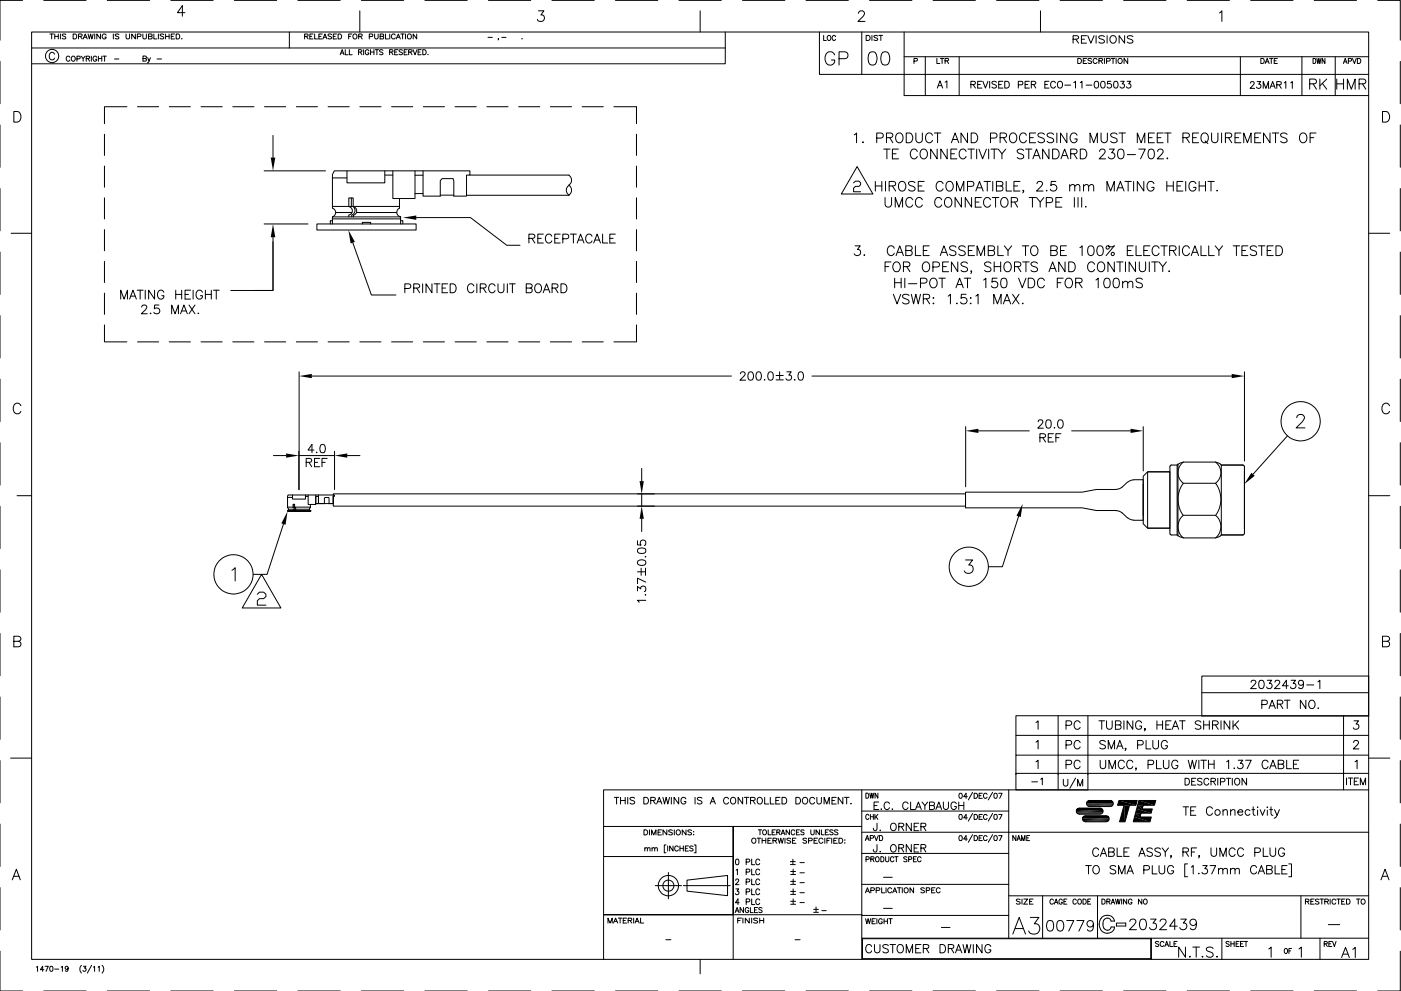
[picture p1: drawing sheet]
<svg xmlns="http://www.w3.org/2000/svg" width="420mm" height="297mm" viewBox="0 0 420 297" stroke-linecap="round" stroke-linejoin="round" font-family="sans-serif">
<g fill="none" stroke="#000" stroke-width=".3">
<path d="M0 18.4v12.7M6.8 .1h-6.8v12M9.5 9.6h401v278h-401zM9.5 14.4h208M13.1 .1h12.7M14.9 10.2h1.1M15.5 10.2v1.5M16.3 16.2a.8 .8 0 0 0-.9-.5 .8 .8 0 0 0-.6 .8v.6a.81 .81 0 0 0 .6 .8 .81 .81 0 0 0 .9-.5M16.4 10.9h1.1M16.4 10.2v1.5M17.5 10.2v1.5M18.1 10.2v1.5"/>
<path d="M19.7 10.4l-.4-.2-.6 .2 .1 .3 .9 .4-.1 .5-.9-.1M21 17.2a.57 .57 0 0 0-.7-.4 .57 .57 0 0 0-.4 .6v.4a.56 .56 0 0 0 .4 .6 .56 .56 0 0 0 .7-.4M21.7 16.9a.7 .7 0 0 1 .9 .7 .7 .7 0 0 1-1.1 .5l-.1-.7zM21.9 10.2h.6a.78 .78 0 0 1 .5 .7 .78 .78 0 0 1-.5 .8h-.6zM23.1 17.6h.8l.1-.6-.9-.2v1.6M23.5 10.9l1-.1 .1-.4-.1-.2h-1v1.5M24.1 10.9l.5 .8M24.3 16.8l.6 .8v.8M24.9 11.7l.7-1.5 .6 1.5M25.2 11.2h.8M25.5 16.8l-.6 .8M25.9 17.6l.9-.1v-.6l-.9-.1v1.6"/>
<path d="M26.4 17.6l.5 .8M26.4 10.2l.4 1.5 .4-1.5 .4 1.5 .3-1.5M27.4 16.8v1.6M28.4 10.2v1.5M29 17.2a.57 .57 0 0 0-.6-.4 .57 .57 0 0 0-.5 .6v.4a.55 .55 0 0 0 .5 .6 .55 .55 0 0 0 .6-.6h-.4M29.5 16.8v1.6M29.5 17.6h1M30.1 10.2v1.5l-1.1-1.5v1.5M30.5 16.8v1.6M30.9 16.8h1M31.4 16.8v1.6M31.8 10.5a.62 .62 0 0 0-.6-.3 .62 .62 0 0 0-.6 .5v.4a.59 .59 0 0 0 .6 .6 .59 .59 0 0 0 .6-.6h-.3"/>
<path d="M32.2 .1h12.7M34 10.2v1.5M34.3 17.7h1.3M35.6 10.4l-.4-.2-.7 .2 .2 .3 .9 .4-.1 .5-1-.1M37.8 10.2v1l.5 .5 .5-.2 .1-1.3M40.6 10.2v1.5l-1.1-1.5v1.5M41.2 11l.9-.1 .2-.5-.2-.2h-.9v1.5M42.8 10.2v1l.5 .5 .6-.2v-1.3M42.9 17.6l.9-.1 .1-.5-1-.2v1.5l1-.1v-.5l-.3-.1M44.3 17.3l.4 1 .4-1M44.5 10.9l1-.1 .1-.2-.1-.4h-1v1.5l1-.1 .1-.4-.4-.3M44.7 18.3l-.5 .5"/>
<path d="M46.1 10.2v1.5h1M47.1 17.7h1.3M47.5 10.2v1.5M49.1 10.4l-.4-.2-.7 .2 .2 .3 .8 .4-.1 .5-.9-.1M49.7 10.9h1M49.7 10.2v1.5M50.7 10.2v1.5M51.2 .1h12.7M51.4 10.9h.6M52.4 10.2h-1v1.5h1M52.8 10.2h.6a.78 .78 0 0 1 .5 .7 .78 .78 0 0 1-.5 .8h-.6zM54.4 11.6h.2z"/>
<path d="M55.5 3.8h-2.3l1.5-2.1v3.2M70.3 .1h12.7M86.8 9.6v4.8M89.3 .1h12.7M91.4 10.9l.8-.1 .2-.4-.2-.2h-.8v1.5M91.9 10.9l.5 .8M92.9 10.9h.6M93.9 10.2h-1v1.5h1M94.4 10.2v1.5h.9M95.6 10.9h.7M96.6 10.2h-1v1.5h1M96.9 11.7l.6-1.5 .5 1.5"/>
<path d="M97.1 11.2h.7M99.4 10.4l-.9-.2-.1 .5 .9 .3 .1 .5-.3 .2-.7-.2M99.9 10.9h.6M100.9 10.2h-1v1.5h1M101.4 10.2h.5a.76 .76 0 0 1 .6 .7 .76 .76 0 0 1-.6 .8h-.5zM102 16.4l.6-1.5 .6 1.5M102.2 15.9h.8M103.5 14.9v1.5h.9M104.6 10.9h.6M104.8 14.9v1.5h.8M105.5 10.2h-.9v1.5M107.5 15.6h.9l.1-.4-.3-.3h-.7v1.5"/>
<path d="M107.6 10.9l.9-.1 .1-.5-1-.1v1.5M107.9 3.2v6.4M108 15.6l.5 .8M108.1 10.9l.5 .8M108.4 .1h12.7M109.1 14.9v1.5M110.6 15.3a.54 .54 0 0 0-.6-.4 .54 .54 0 0 0-.4 .6v.4a.53 .53 0 0 0 .5 .5 .53 .53 0 0 0 .5-.5h-.3M110.7 11l1-.1 .1-.6-1.1-.1v1.5M111.1 14.9v1.5M111.1 15.6h1M112.1 14.9v1.5M112.4 10.2v1l.4 .5 .4-.1 .2-.4v-1"/>
<path d="M112.5 14.9h1M113 14.9v1.5M114 10.9l.9-.1v-.6h-.9v1.5l.9-.1 .2-.4-.4-.3M114.9 15.1l-.4-.2-.7 .2 .2 .4 .9 .5-.4 .4-.7-.2M115.6 10.2v1.5h.9M116.8 15.6h.9l.1-.5-1-.2v1.5M116.9 10.2v1.5M117.3 15.6l.6 .8M118.4 15.6h.6M118.5 10.5a.6 .6 0 0 0-.6-.3 .6 .6 0 0 0-.5 .5v.4a.6 .6 0 0 0 .5 .6 .6 .6 0 0 0 .6-.4M118.8 11.7l.7-1.5 .6 1.5M119.1 11.2h.7"/>
<path d="M119.3 14.9h-.9v1.5h.9M120.2 10.2h1M120.7 15.1l-.4-.2-.6 .2 .1 .4 .9 .5-.4 .4-.6-.2M120.7 10.2v1.5M121.2 15.6h.6M121.6 10.2v1.5M122.1 14.9h-.9v1.5h.9M122.6 15.6h.8l.1-.5-.9-.2v1.5M123.1 15.6l.5 .8M123.9 14.9l.6 1.5 .6-1.5M125 10.2v1.5l-1.1-1.5v1.5M125.4 15.6h.6"/>
<path d="M126.3 14.9h-.9v1.5h.9M126.8 14.9h.5a.82 .82 0 0 1 .5 .7 .82 .82 0 0 1-.5 .8h-.5zM127.4 .1h12.7M128.4 16.3h.1M146.3 11.2h1.4M146.5 .1h12.7M149.5 11.6l-.1 .4M150.5 11.2h1.3M156.5 11.6h.1zM161.5 3.2h1.6l-.9 1.3a1.01 1.01 0 0 1 1.1 1.1 1.01 1.01 0 0 1-1.4 .8l-.4-.1-.3-.5M165.5 .1h12.7M184.6 .1h12.7"/>
<path d="M203.6 .1h12.7M210 3.2v6.4M217.5 9.6v9.5h-208M222.7 .1h12.7M241.7 .1h12.7M245.7 9.6v12.7h164.8M247 10.6v1.5h.8M248.2 10.8l.2-.1a.69 .69 0 0 1 .8 .7 .69 .69 0 0 1-.8 .7l-.3-.6zM250.3 16.5a1.49 1.49 0 0 0-1.7-1 1.49 1.49 0 0 0-1.2 1.5 1.75 1.75 0 0 0 .4 2 1.75 1.75 0 0 0 1.9 .3l.6-.7v-.6h-1M250.6 11a.52 .52 0 0 0-.6-.4 .52 .52 0 0 0-.4 .6 .61 .61 0 0 0 .1 .8 .61 .61 0 0 0 .8-.1l.1-.1M251.6 17.6h1.8a1.04 1.04 0 0 0 .9-1 1.04 1.04 0 0 0-.9-1.1h-1.8v4M257.4 4v-.1a1.01 1.01 0 0 1 1.3-.7l.4 .4a1.05 1.05 0 0 1-.3 1.3l-1.5 1.5h2.1"/>
<path d="M258.4 9.6v12.7M259.8 10.6h.6a.78 .78 0 0 1 .6 .8 .78 .78 0 0 1-.6 .7h-.6zM260.8 .1h12.7M260.9 15.7a1.32 1.32 0 0 1 1.9 .6 3.2 3.2 0 0 1-.4 3 1.33 1.33 0 0 1-1.9-.6 3.5 3.5 0 0 1 .4-3zM261.5 10.6v1.5M263.2 10.8l-.4-.2-.7 .2 .2 .4 .8 .3 .1 .4-.4 .2-.7-.2M263.6 10.6h1.1M264.2 10.6v1.5M264.7 15.7a1.32 1.32 0 0 1 1.9 .6 3.2 3.2 0 0 1-.4 3 1.33 1.33 0 0 1-1.9-.6 3.5 3.5 0 0 1 .4-3zM271.1 17h139.4M271.1 9.6v19h139.4M274.1 18.3l.9-.1 .1-.6-1-.1v1.5"/>
<path d="M277.5 17v11.6M279.8 .1h12.7M281 17.5v1.5h.9M282 17.5h1M282.5 17.5v1.5M283.4 18.2l1-.1v-.5l-1-.1v1.5M284 18.2l.5 .8M287.7 17v11.6M298.9 .1h12.7M312 3.2v6.4M317.9 .1h12.7M321.8 11.8l1.4-.2 .3-.5-.3-.3-1.4-.1v2.2"/>
<path d="M322.6 11.8l.9 1.1M323.2 17.5h.6a.79 .79 0 0 1 .5 .8 .79 .79 0 0 1-.5 .7h-.6zM324.3 11.8h.9M324.9 18.2h.6M325.8 10.7h-1.5v2.2h1.5M325.9 17.5h-1v1.5h1M326.2 10.7l1 2.2 .9-2.2M327.4 17.7l-.4-.2-.7 .2v.3l1.1 .6v.2l-.4 .2-.7-.2M328.7 10.7v2.2M329 17.9a.62 .62 0 0 0-.7-.4 .62 .62 0 0 0-.5 .6 .68 .68 0 0 0 .3 .8 .68 .68 0 0 0 .8-.1l.1-.1M329.6 18.2h.7l.4-.4-.2-.2-.9-.1v1.5M330.1 18.2l.6 .8"/>
<path d="M331.2 11l-.6-.3-1.1 .3 .3 .5 1.2 .5 .2 .6a1.16 1.16 0 0 1-1.7 0M331.2 17.5v1.5M331.9 18.3l.9-.1 .1-.6-1-.1v1.5M332 10.7v2.2M333.1 11a1.03 1.03 0 0 1 1.4 .1 1.03 1.03 0 0 1 0 1.4 1.03 1.03 0 0 1-1.4 .1l-.2-.5zM333.2 17.5h1.1M333.8 17.5v1.5M334.7 17.5v1.5M337 .1h12.7M337.3 10.7v2.2l-1.7-2.2v2.2M338.2 17.5v1.5l-1.1-1.5v1.5M339.8 11l-.6-.3-1.1 .3 .2 .5 1.2 .5 .3 .6a1.16 1.16 0 0 1-1.7 0"/>
<path d="M356 .1h12.7M365.7 3.9l.7-.7v3.2M372 17v11.6M375.1 .1h12.7M378.1 17.5h.5a.81 .81 0 0 1 .6 .8 .81 .81 0 0 1-.6 .7h-.5zM379.4 19l.6-1.5 .6 1.5M379.6 18.5h.8M380.7 17.5h1.1M381.3 17.5v1.5M382.1 18.2h.6M383.1 17.5h-1v1.5h1M390.4 17v11.6"/>
<path d="M393.8 17.5a.77 .77 0 0 1 .9 .8 .77 .77 0 0 1-.9 .7zM394.1 .1h12.7M394.9 17.5l.3 1.5 .3-1.5 .3 1.5 .4-1.5M397.3 17.5v1.5l-.8-1.5v1.5M400.4 17v11.6M402.9 19l.5-1.5 .6 1.5M403.1 18.5h.7M404.4 18.3l.8-.1v-.6l-.8-.1v1.5M405.6 17.5l.6 1.5 .5-1.5M407.1 17.5h.5a.81 .81 0 0 1 .5 .8 .81 .81 0 0 1-.5 .7h-.5zM413.2 .1h6.7v12M419.9 18.4v12.7"/>
<path d="M0 37.5v12.7M4.1 33.4h1.1a1.69 1.69 0 0 1 1.1 1.6 1.69 1.69 0 0 1-1.1 1.6h-1.1zM38.1 32h-6.8v5.1M41.2 32h6.4M50.8 32h6.3M60.3 32h6.3M69.8 32h6.4M79.3 32h6.4M88.9 32h6.3M98.4 32h6.3M107.9 32h6.4M117.4 32h6.4"/>
<path d="M127 32h6.3M136.5 32h6.3M146 32h6.4M155.5 32h6.4M165.1 32h6.3M174.6 32h6.3M184.1 32h6.8v5.1M271.8 39.9h1a1.56 1.56 0 0 1 1 1.4 1.56 1.56 0 0 1-1 1.5h-1zM274.7 39.9v2a.98 .98 0 0 0 .9 .9 .98 .98 0 0 0 1-.9v-2M280.2 39.9h2M281.1 26.4l.8-2.2 .8 2.2M281.2 39.9v2.9"/>
<path d="M281.4 25.7h1M283.4 24.6l.6-.4v2.2M290.2 39.9v2.9l-2-2.9v2.9M291.2 25.3l1.2-.1v-.7l-1.2-.1v2M291.3 39.9h.9a1.56 1.56 0 0 1 1 1.4 1.56 1.56 0 0 1-1 1.5h-.9zM291.8 25.3l.7 1.1M293.2 25.3h.8M294.5 24.4h-1.3v2h1.3M294.8 24.4l.7 2 .8-2M296.8 24.4v2M298.8 24.7l-.5-.3-.8 .3 .1 .4 1.1 .5 .1 .5-.2 .2a.85 .85 0 0 1-1.1-.2M299.5 25.3h.8"/>
<path d="M300.8 24.4h-1.3v2h1.3M301.3 24.4h.7a1.08 1.08 0 0 1 .7 1 1.08 1.08 0 0 1-.7 1h-.7zM303.3 40a1.45 1.45 0 0 1 1.7 1 1.45 1.45 0 0 1-.9 1.8 1.54 1.54 0 0 1-1.4-1.1 1.54 1.54 0 0 1 .6-1.7zM305.4 25.4l1.2-.1 .1-.8-1.3-.1v2M307.4 25.3h.8M308.7 24.4h-1.3v2h1.3M309.3 25.3l1.1-.1 .2-.4-.5-.4h-.8v2M310 25.3l.6 1.1M310.6 39.9h-1.8v2.9h1.8M313.4 25.3h.7M314.6 24.4h-1.2v2h1.2M316.5 24.8a.74 .74 0 0 0-.8-.4 .74 .74 0 0 0-.6 .7 .84 .84 0 0 0 .2 1.1 .84 .84 0 0 0 1.1-.1l.1-.2"/>
<path d="M316.9 39.9v2.9M317.3 24.7a.93 .93 0 0 1 1.3 .1 .93 .93 0 0 1-.1 1.3 .93 .93 0 0 1-1.3-.1 .93 .93 0 0 1 .1-1.3zM319.3 25.5h1.8M320 39.9v2.9l-1.9-2.9v2.9M322 24.8l.5-.4v2M324 24.8l.5-.4v2M325.7 25.5h1.7M328.4 24.5a.68 .68 0 0 1 1 .3l.1 .4a.93 .93 0 0 1-.6 1.2h-.2a1.3 1.3 0 0 1-.3-1.9zM330.2 39.9v2a.96 .96 0 0 0 1 .9 .96 .96 0 0 0 .9-.9v-2M330.4 24.5l.3-.1a1.05 1.05 0 0 1 .7 1 1.05 1.05 0 0 1-.7 1 1.3 1.3 0 0 1-.3-1.9zM333.2 24.4h-1l-.1 .8a.73 .73 0 0 1 1.1 0 .73 .73 0 0 1-.1 1.1 .73 .73 0 0 1-1.1-.3M334.2 24.5a.68 .68 0 0 1 1 .3l.1 .4a.91 .91 0 0 1-.8 1.2 1.39 1.39 0 0 1-.3-1.9z"/>
<path d="M335.6 39.9h1.9M336.1 24.4h1l-.5 .7a.68 .68 0 0 1 .5 1.1 .68 .68 0 0 1-1.2-.2M336.6 39.9v2.9M338 24.4h1.1l-.6 .7a.68 .68 0 0 1 .5 1.1 .68 .68 0 0 1-1.2-.2M346.2 39.9h-1.8v2.9h1.8M348.8 39.9h-1.8v2.9h1.8M349.3 39.9h1.9M350.2 39.9v2.9M359.5 39.9h-1.8v2.9h1.8M363.3 39.9v2a.96 .96 0 0 0 1 .9 .96 .96 0 0 0 1-.9v-2M366.4 39.9v2.9M372.2 39.9h-1.8v2.9h1.8"/>
<path d="M375 24.9l.2-.4h.6l.3 .5-1.2 1.5h1.4M377 24.5h1.1l-.6 .7a.68 .68 0 0 1 .5 1.1 .68 .68 0 0 1-1.2-.2M378.1 39.9h-1.8v2.9h1.8M378.8 26.5v-2l.8 2 .8-2v2M380.9 39.9v2.9l-2-2.9v2.9M380.9 26.5l.8-2 .7 2M381.2 25.8h.9M381.6 39.9h1.9M382.5 39.9v2.9M382.9 25.4l1.2-.1 .2-.3-.2-.5h-1.2v2M383.6 25.4l.7 1.1M385.1 24.8l.5-.3v2"/>
<path d="M387.1 24.8l.5-.3v2M390.3 40a1.45 1.45 0 0 1 1.7 1 1.45 1.45 0 0 1-.9 1.8 1.54 1.54 0 0 1-1.4-1.1 1.54 1.54 0 0 1 .6-1.7zM392.8 25.1l1.7-.1 .3-.4-.1-.6-.6-.3h-1.3v3M393.8 25.1l1 1.6M394.7 39.9h-1.8v2.9M395.8 23.7v3M396.6 25l1.3 1.7M397.9 23.7l-2.1 2M400.9 23.7v3M400.9 25.1h2M402.9 23.7v3M404.1 26.7v-3l1.2 3 1.1-3v3"/>
<path d="M407.6 25.1h1.3a.79 .79 0 0 0 .7-.8l-.3-.5-.4-.1h-1.3v3M408.6 25.1l1 1.6M414.6 33.4h1.1a1.69 1.69 0 0 1 1.1 1.6 1.69 1.69 0 0 1-1.1 1.6h-1.1zM419.9 37.5v12.7M0 56.5v12.7M31.3 40.2v6.4M31.3 49.8v6.3M31.3 59.3v6.3M79.2 51.2h18.4M81.9 40.6v6.6M99.7 53.3h4.4M104.1 51.2v3.6h11.3v-3.6"/>
<path d="M105.4 59.3v2.6M115.5 52.5h2.3M117.8 51.2v8.3h6.7v-8.3M119.8 59.5v2.9M124.5 52.5h2.4M124.5 58h2.4M126.9 51.2v7.6h5.1v-4.7l.6-.6h3.3l.2 .8v4.5h3.8v-6.3h1v-1.3h-40.7l-.5 1.2v10a1.37 1.37 0 0 1 1 1.3 1.37 1.37 0 0 1-1 1.3M132 58.5h4.1M139.9 58.5h30.7M140.9 52.5h29.7M170.6 52.5a1.77 1.77 0 0 1 0 3M170.6 55.5a1.77 1.77 0 0 1 0 3"/>
<path d="M170.6 55.5a1.77 1.77 0 0 0 0 3M190.9 40.2v6.4M190.9 49.8v6.3M190.9 59.3v6.3M256 54.8l.5-.5h1.1l.5 .5v.6l-.5 .5h-1.1l-.5 .5v1.1h2.1M256.2 40.4l.7-.5v2.9M257 49.9l4.8 8.3h-9.5zM258.7 42.6h.3l-.2 .2zM262.5 54.4v2.9M262.5 55.7h2M262.9 41.4h1.3a.76 .76 0 0 0 .7-.8 .76 .76 0 0 0-.7-.7h-1.3v2.9M264.5 54.4v2.9"/>
<path d="M265 44.7h2M265.4 59.2v2.1a.99 .99 0 0 0 1 .8 .99 .99 0 0 0 1-.8v-2.1M265.6 54.4v2.9M265.9 41.3l1.6-.2 .3-.4-.2-.5-.5-.3h-1.2v2.9M266 44.7v2.9M266.7 55.7l1.6-.1 .3-.4-.1-.6-.6-.2h-1.2v2.9M266.8 41.3l1 1.5M267.6 46.1h1.1M267.6 55.7l1 1.6M268.9 40.3a1.19 1.19 0 0 1 1.5-.2 1.19 1.19 0 0 1 .4 1.5 1.1 1.1 0 0 1-1.1 1.2 1.1 1.1 0 0 1-1.1-1.2zM269.5 44.7h-1.9v2.9h1.9M269.7 54.8a1.09 1.09 0 0 1 1.2-.4 1.09 1.09 0 0 1 .8 1.1v.7a1.1 1.1 0 0 1-1.1 1.1 1.1 1.1 0 0 1-1.1-1.1z"/>
<path d="M273.7 59.9a1.07 1.07 0 0 0-1.2-.7 1.07 1.07 0 0 0-.8 1.1 1.26 1.26 0 0 0 .2 1.4 1.26 1.26 0 0 0 1.4 .3l.4-.6M274.4 54.8a1.13 1.13 0 0 0-1.9 .3l.3 .4 1.1 .4a.71 .71 0 0 1 .5 .7 .71 .71 0 0 1-.7 .7l-.9-.2-.3-.3M275.1 45.4a1.06 1.06 0 0 0-1.2-.7 1.06 1.06 0 0 0-.9 1.1v.7a1.06 1.06 0 0 0 .9 1.1 1.06 1.06 0 0 0 1.2-.7M275.4 55.7h1.1M276.2 45.1a1.08 1.08 0 0 1 1.2-.4 1.08 1.08 0 0 1 .7 1.1 1.26 1.26 0 0 1-.2 1.4 1.26 1.26 0 0 1-1.4 .2 1.79 1.79 0 0 1-.3-2.3zM276.6 59.9a1.07 1.07 0 0 0-1.2-.7 1.07 1.07 0 0 0-.9 1.1 1.19 1.19 0 0 0 .4 1.6 1.19 1.19 0 0 0 1.6-.2l.1-.3M277.2 54.4h-1.8v2.9h1.8M279.7 40.5a1.07 1.07 0 0 0-1.3-.6 1.07 1.07 0 0 0-.8 1.1 1.21 1.21 0 0 0 .3 1.5 1.21 1.21 0 0 0 1.6-.1l.2-.3M281.1 44.7v2.9l-2-2.9v2.9M282.4 59.9a1.07 1.07 0 0 0-1.2-.7 1.07 1.07 0 0 0-.9 1.1 1.19 1.19 0 0 0 .4 1.6 1.19 1.19 0 0 0 1.6-.2l.1-.3M282.8 55.1a1.07 1.07 0 0 0-1.2-.7 1.07 1.07 0 0 0-.8 1.1 1.19 1.19 0 0 0 .3 1.5 1.19 1.19 0 0 0 1.6-.2l.1-.2M283.5 59.6a1.19 1.19 0 0 1 1.6-.2 1.19 1.19 0 0 1 .4 1.6 1.1 1.1 0 0 1-1.1 1.1 1.1 1.1 0 0 1-1.1-1.1z"/>
<path d="M283.9 54.8a1.09 1.09 0 0 1 1.3-.4 1.09 1.09 0 0 1 .7 1.1v.7a1.1 1.1 0 0 1-1.1 1.1 1.1 1.1 0 0 1-1.1-1.1zM284.1 44.7v2.9l-1.9-2.9v2.9M285.2 46.1h1.1M285.3 42.8l1.1-2.9 1.1 2.9M285.7 41.8h1.4M286.9 57.3v-2.9l1.1 2.9 1.1-2.9v2.9M287 44.7h-1.8v2.9h1.8M288.3 59.2v2.9l-1.9-2.9v2.9M289.7 45.4a1.06 1.06 0 0 0-1.2-.7 1.06 1.06 0 0 0-.8 1.1 1.26 1.26 0 0 0 .2 1.4 1.26 1.26 0 0 0 1.4 .2l.4-.5M290.2 55.9l1.6-.2 .3-.4-.2-.7-.5-.2h-1.2v2.9M290.3 44.7h1.9M291.3 44.7v2.9"/>
<path d="M291.4 59.2v2.9l-1.9-2.9v2.9M292.7 57.3l1.1-2.9 1.1 2.9M292.9 44.7v2.9M293 56.3h1.4M293.6 44.7l1.1 2.9 1.1-2.9M294.3 59.2h-1.8v2.9h1.8M295.1 54.4h2M296.1 54.4v2.9M296.5 44.7v2.9M297.1 41.4h1.2a.76 .76 0 0 0 .7-.8 .76 .76 0 0 0-.7-.7h-1.2v2.9M297.1 59.9a1.07 1.07 0 0 0-1.3-.7 1.07 1.07 0 0 0-.8 1.1 1.19 1.19 0 0 0 .3 1.6 1.19 1.19 0 0 0 1.6-.2l.2-.3M297.2 44.7h1.9"/>
<path d="M297.6 59.2h2M297.7 54.4v2.9M298.2 44.7v2.9M298.6 59.2v2.9M298.8 55.7l1.7-.1 .3-.4-.1-.6-.6-.2h-1.3v2.9l1.7-.2a.77 .77 0 0 0 .3-.8 .77 .77 0 0 0-.7-.6M299.4 44.7l1.1 1.4v1.5M299.9 41.3l1.7-.2 .3-.4-.1-.5-.6-.3h-1.3v2.9M300.4 59.6a1.19 1.19 0 0 1 1.5-.2 1.19 1.19 0 0 1 .4 1.6 1.1 1.1 0 0 1-1.1 1.1 1.1 1.1 0 0 1-1.1-1.1zM300.9 41.3l1 1.5M301.6 44.7l-1.1 1.4M301.8 54.4v2.9h1.6M304.1 55.7h1.1"/>
<path d="M305.9 54.4h-1.8v2.9h1.8M307 45.1a1.09 1.09 0 0 0-1.1-.5 1.09 1.09 0 0 0-.8 .8l.5 .6 .9 .2a.69 .69 0 0 1 .5 .5 .69 .69 0 0 1-.3 .7 1.25 1.25 0 0 1-1.6-.2M307 57.1h-.3h.3l-.3 .7M307.6 44.7h1.9M307.8 40.5a1.07 1.07 0 0 0-1.2-.6 1.07 1.07 0 0 0-.9 1.1v.6a1.06 1.06 0 0 0 .9 1.2 1.06 1.06 0 0 0 1.2-.7M308.5 44.7v2.9M308.7 59.2h1.9M308.8 41.3h1.1M309.6 59.2v2.9M309.8 47.6l1.1-2.9 1.1 2.9M310.2 46.6h1.3M310.9 59.2l1.1 1.4v1.5"/>
<path d="M311 55.1l.5-.7 .9 .1a.62 .62 0 0 1 .1 1l-1.6 1.8h1.9M313.1 59.2l-1.1 1.4M313.2 40.3a1.1 1.1 0 0 0-1-.5 1.1 1.1 0 0 0-.9 .7l.2 .5 1.4 .5 .3 .9a1.28 1.28 0 0 1-1.9 0M313.9 57v.3zM314.6 44.7v2.9l-1.9-2.9v2.9M315.7 44.7h1a1.56 1.56 0 0 1 1 1.5 1.56 1.56 0 0 1-1 1.4h-1zM316 40.3a1.1 1.1 0 0 0-1.1-.5 1.1 1.1 0 0 0-.9 .7l.3 .5 1.1 .4a.74 .74 0 0 1 .6 1 1.26 1.26 0 0 1-2 0M316.7 54.4h-1.4l-.2 1.2a1.03 1.03 0 0 1 1.6 0 1.03 1.03 0 0 1-.2 1.5 1.03 1.03 0 0 1-1.5-.4M318.2 47.6l1.1-2.9 1.1 2.9M318.5 59.2h-1.8v2.9h1.8M318.6 46.6h1.4M320.8 55.9l.7-.6 .7 .2 .1 1.8"/>
<path d="M320.8 55.3v2M321.1 46.1l1.6-.1 .3-.5-.1-.5-.6-.3h-1.2v2.9M322 46.1l1 1.5M322.2 59.2v2.9M322.3 55.9l.7-.6 .7 .2 .2 1.8M323 40.5a1.07 1.07 0 0 0-1.2-.6 1.07 1.07 0 0 0-.9 1.1v.6a1.04 1.04 0 0 0 1.1 1.2 1.04 1.04 0 0 0 1-1.2h-.7M323.3 59.2v2.9M324 44.7h1a1.56 1.56 0 0 1 1 1.5 1.56 1.56 0 0 1-1 1.4h-1zM324.4 59.2v2.9M325 55.9l.6-.6 .7 .2 .2 1.8M325 55.3v2M326.5 55.9l.7-.6 .6 .2 .2 1.8"/>
<path d="M326.9 42.8v-2.9l1.1 2.9 1.1-2.9v2.9M329.8 45.4l.1-.4 .4-.3 .9 .1 .2 .4-.4 1-1.4 1.4h2M332 57.3v-2.9l1.1 2.9 1.1-2.9v2.9M332.7 44.7h1.5l-.8 1.1a.97 .97 0 0 1 .7 1.5 .97 .97 0 0 1-1.7-.2M334.9 57.3l1.1-2.9 1.1 2.9M335 40.3a1.11 1.11 0 0 0-1.9 .2l.3 .5 1.1 .4a.74 .74 0 0 1 .5 1 1.26 1.26 0 0 1-1.9 0M335.3 56.3h1.4M335.6 44.8a.98 .98 0 0 1 1.4 .4 1.92 1.92 0 0 1-.7 2.4h-.3a1.87 1.87 0 0 1-.4-2.8zM337.4 54.4h1.9M338.1 46.3h2.4M338.3 54.4v2.9M340 54.4v2.9"/>
<path d="M341.1 42.8v-2.9l1.1 2.9 1.1-2.9v2.9M341.5 44.7h2l-1.4 2.9M343 54.4v2.9l-1.9-2.9v2.9M344.4 41.3h1.1M344.7 44.8a.97 .97 0 0 1 1.4 .4 1.96 1.96 0 0 1-.7 2.4h-.3a1.59 1.59 0 0 1-.7-2.4zM346.1 55.1a1.07 1.07 0 0 0-1.2-.7 1.07 1.07 0 0 0-.9 1.1 1.19 1.19 0 0 0 .4 1.5 1.19 1.19 0 0 0 1.5-.2l.2-.6h-.7M347 41.3h1.1M347.2 45.4l.1-.4 .4-.3 .9 .1 .2 .4-.4 1-1.4 1.4h2M349.9 47.4h.3l-.1 .2zM349.9 55.7h2M349.9 54.4v2.9M351.9 54.4v2.9"/>
<path d="M353 55.7h1.1M354.8 41.3l1.6-.2 .3-.4-.1-.5-.6-.3h-1.2v2.9M354.8 54.4h-1.8v2.9h1.8M355.6 54.4v2.9M355.7 41.3l1 1.5M357.7 41.3h1.1M358.6 55.1a1.07 1.07 0 0 0-1.2-.7 1.07 1.07 0 0 0-.8 1.1 1.19 1.19 0 0 0 .3 1.5 1.19 1.19 0 0 0 1.6-.2l.1-.6h-.7M359.6 55.7h1.9M359.6 54.4v2.9M360.4 40.3a1.19 1.19 0 0 1 1.6-.2 1.19 1.19 0 0 1 .4 1.5 1.1 1.1 0 0 1-1.1 1.2 1.1 1.1 0 0 1-1.1-1.2zM361.4 42.2l.8 .8M361.5 54.4v2.9"/>
<path d="M362.2 54.4h2M363.2 54.4v2.9M364.9 57.1h.2zM367.5 41.3l1.6-.2 .3-.4-.1-.5-.6-.3h-1.2v2.9M368.4 41.3l1 1.5M370.4 41.3h1.1M373 42.8v-2.9l1.1 2.9 1.1-2.9v2.9M376.3 41.3h1.1M386 40.3a1.1 1.1 0 0 0-1.1-.5 1.1 1.1 0 0 0-.9 .7l.3 .5 1.4 .5 .3 .9a1.28 1.28 0 0 1-2 0M392.9 41.3h1.1M419.9 56.5v12.7M0 75.6v12.7"/>
<path d="M3.3 69.9h6.2M31.3 68.8v6.4M31.3 78.3v6.4M79.2 67.1h13.2M81.9 72.5v14.6h-5.4M81.9 71.1v16h-12.7M95 67.1h29.8v1.8h-29.8zM99.7 67.1v-2.1h20.4v2.1M99.7 66.2h-.6v.9M99.7 65.6h20.4M99.7 61.9h20.1M100.7 63.7h4.9"/>
<path d="M104.6 61.9a1.29 1.29 0 0 1 1.1 1.3 1.29 1.29 0 0 1-1.1 1.3M104.6 61.9v-2.6h1.3v2.6M104.6 64.5v.5M105.8 72.7l5.6 15.7h7.3M105.9 61.9a1.47 1.47 0 0 1-.4 2.6v.5M105.9 61.9a1.37 1.37 0 0 1 1.1 1.3 1.37 1.37 0 0 1-1 1.3v.5M106.9 63.7h12.1M108.7 67.1v-.4h2.5v.4M119.8 62.4a1.35 1.35 0 0 0-.8 1.5 1.35 1.35 0 0 0 1.2 1.1M120.1 66.2h.7v.9M124.8 65.2h16.3l10.9 8.3h4M158.6 71.4l1.5-.1 .3-.4-.1-.5-.5-.2h-1.2v2.6"/>
<path d="M159.5 71.4l.9 1.4M161.3 71.4h1M162.9 70.2h-1.6v2.6h1.6M165.5 70.8a.98 .98 0 0 0-1.1-.6 .98 .98 0 0 0-.8 1v.6a.98 .98 0 0 0 .8 1 .98 .98 0 0 0 1.1-.6M166.4 71.4h1M168 70.2h-1.6v2.6h1.6M168.8 71.6h1.1a.7 .7 0 0 0 .7-.7 .7 .7 0 0 0-.7-.7h-1.1v2.6M171.1 70.2h1.7M172 70.2v2.6M173.1 72.8l1-2.6 1 2.6M173.5 72h1.3M177.5 70.8a.98 .98 0 0 0-1.1-.6 .98 .98 0 0 0-.8 1v.6a.98 .98 0 0 0 .8 1 .98 .98 0 0 0 1.1-.6"/>
<path d="M178.1 72.8l1-2.6 1 2.6M178.4 72h1.3M180.7 70.2v2.6h1.5M182.9 71.4h1M184.5 70.2h-1.6v2.6h1.6M190.9 68.8v6.4M190.9 78.3v6.4M256.5 73.7h1.5l-.9 1.1a.98 .98 0 0 1 .8 1.6 .98 .98 0 0 1-1.7-.3M259.1 76.4h.2l-.1 .2zM265.4 79.9h1.1M267.2 78.5h-1.8v2.9M268.2 74.4a1.06 1.06 0 0 0-1.2-.7 1.06 1.06 0 0 0-.9 1.1 1.26 1.26 0 0 0 .3 1.4 1.26 1.26 0 0 0 1.4 .2l.4-.5"/>
<path d="M268.3 78.7a1.38 1.38 0 0 1 1.7 .6 1.38 1.38 0 0 1-.3 1.7 1.08 1.08 0 0 1-1.2 .4 1.08 1.08 0 0 1-.7-1.1v-.7zM268.5 62.1v-2.9l1.1 2.9 1.1-2.9v2.9M268.7 76.6l1.1-2.9 1.1 2.9M269.2 75.6h1.4M270.9 79.9l1.7-.1 .3-.4-.1-.6-.6-.3h-1.3v2.9M271.7 75.1l1.6-.1 .3-.5-.2-.5-.5-.3h-1.2v2.9h1.2l.5-.3v-1l-.5-.2M271.9 79.9l1 1.5M274.5 73.7v2.9h1.7M276.9 75.1h1.1M277.2 78.7a1.1 1.1 0 0 1 1.6 .9 1.28 1.28 0 0 1-.3 1.4 1.28 1.28 0 0 1-1.3 .3 1.77 1.77 0 0 1 0-2.6zM278.7 73.7h-1.8v2.9h1.8M282 76.6l1.1-2.9 1.1 2.9"/>
<path d="M282.4 75.6h1.4M282.7 79.9h1.1M284.5 78.5h-1.8v2.9h1.8M286.7 74.1a1.06 1.06 0 0 0-1.1-.5 1.06 1.06 0 0 0-.8 .8l.2 .4 1.1 .4a.71 .71 0 0 1 .3 1.2 1.25 1.25 0 0 1-1.6-.2M287.2 78.5v2.9l-1.9-2.9v2.9M289.5 74.1a1.09 1.09 0 0 0-1.1-.5 1.09 1.09 0 0 0-.9 .8l.6 .6 1.1 .3 .3 .9a1.28 1.28 0 0 1-2 0M290.2 78.9a1.09 1.09 0 0 0-1.1-.4 1.09 1.09 0 0 0-.9 .7l.6 .6 .8 .2a.71 .71 0 0 1 .6 .8 .71 .71 0 0 1-.7 .6h-.6l-.7-.4M290.4 75.1h1.1M292.2 73.7h-1.8v2.9h1.8M292.5 60.6h1.1M293 76.6v-2.9l1.1 2.9 1.2-2.9v2.9M296.4 75.1l1.6-.1 .3-.5-.1-.5-.6-.3h-1.2v2.9h1.2l.6-.3v-1l-.6-.2"/>
<path d="M297.2 78.9a1.06 1.06 0 0 0-1.1-.4 1.06 1.06 0 0 0-.8 .7l.2 .4 1.1 .4a.74 .74 0 0 1 .3 1.3 1.32 1.32 0 0 1-1.6-.3M298.2 78.5v2.9M298.2 79.9h1.9M299.3 73.7v2.9h1.6M300.1 78.5v2.9M301.2 73.7l1.1 1.4v1.5M301.3 78.9a1.08 1.08 0 0 1 1.3-.4 1.08 1.08 0 0 1 .7 1.1v.7a1.1 1.1 0 0 1-1.1 1.2 1.1 1.1 0 0 1-1.1-1.2zM303.3 60.6l1.6-.2 .3-.4-.1-.5-.6-.3h-1.2v2.9M303.4 73.7l-1.1 1.4M304.2 79.9l1.7-.1 .3-.4-.2-.6-.5-.3h-1.3v2.9M304.2 60.6l1 1.5M305.2 79.9l1 1.5"/>
<path d="M306.6 73.7h1.9M306.7 78.5h2M307.6 73.7v2.9M307.7 78.5v2.9M309.6 73.8a1.4 1.4 0 0 1 1.7 .7 1.4 1.4 0 0 1-.3 1.7l-.3 .2a1.1 1.1 0 0 1-1.6-.9 1.84 1.84 0 0 1 .5-1.7zM311.2 78.9a1.09 1.09 0 0 0-1.1-.4 1.09 1.09 0 0 0-.9 .7l.3 .4 1.4 .6 .3 .8a1.28 1.28 0 0 1-2 0M313.8 60.7l1.6-.1 .3-.4-.1-.7-.6-.3h-1.2v2.9M315.1 75.1h1.3a.7 .7 0 0 0 .7-.7 .7 .7 0 0 0-.7-.7h-1.3v2.9h1.3a.76 .76 0 0 0 .7-.8 .76 .76 0 0 0-.7-.7M316.7 60.6h1.1M318.1 75.1h1.1M319.4 78.5v2.9l-1.9-2.9v2.9M319.8 73.7h-1.7v2.9h1.7"/>
<path d="M320.5 78.5h1a1.56 1.56 0 0 1 1 1.5 1.56 1.56 0 0 1-1 1.4h-1zM323.9 74.2l.6-.5v2.9M325.5 62h.3zM326.6 73.8a.98 .98 0 0 1 1.4 .4 1.92 1.92 0 0 1-.7 2.4h-.3a1.87 1.87 0 0 1-.4-2.8zM328.3 79.2a1.06 1.06 0 0 0-1.3-.7 1.06 1.06 0 0 0-.8 1.1 1.3 1.3 0 0 0 .3 1.4 1.3 1.3 0 0 0 1.3 .3l.5-.5M329.4 73.8a.97 .97 0 0 1 1.4 .4 1.96 1.96 0 0 1-.7 2.4h-.3a1.87 1.87 0 0 1-.4-2.8zM329.4 78.9a1.08 1.08 0 0 1 1.2-.4 1.08 1.08 0 0 1 .7 1.1 1.3 1.3 0 0 1-.3 1.4 1.3 1.3 0 0 1-1.4 .3 1.87 1.87 0 0 1-.2-2.4zM332.4 73.7l.3 .3-.2 .5-.5 .2-.3-.6a.75 .75 0 0 1 .7-.5 .75 .75 0 0 1 .7 .4l1.1-.3-2.5 2.9M333.4 75.8l.5-.2 .3 .3a.57 .57 0 0 1-.7 .7l-.3-.3zM334.2 78.5v2.9l-1.9-2.9v2.9M334.9 78.5h1.9M335.9 78.5v2.9"/>
<path d="M337.5 78.5v2.9M338.1 75.1h1.1M339.9 73.7h-1.8v2.9h1.8M340.5 78.5v2.9l-1.9-2.9v2.9M340.7 73.7v2.9h1.6M341.7 78.5v2.1a.96 .96 0 0 0 .9 .8 .96 .96 0 0 0 1-.8v-2.1M343 75.1h1.1M344.7 78.5v2.9M344.8 73.7h-1.8v2.9h1.8M345.4 78.5h1.9M346.3 78.5v2.9M347.6 74.4a1 1 0 0 0-1.5-.6 1.56 1.56 0 0 0-.6 1.7 1.56 1.56 0 0 0 1.4 1.1l.7-.7"/>
<path d="M347.6 78.5l1.1 1.4v1.5M348.1 73.7h2M349.1 73.7v2.9M349.8 78.5l-1.1 1.4M350.8 75.1h1.2a.79 .79 0 0 0 .7-.9l-.3-.4-.4-.1h-1.2v2.9M351.7 75.1l1 1.5M353.7 73.7v2.9M356.7 74.4a1.06 1.06 0 0 0-1.2-.7 1.06 1.06 0 0 0-.9 1.1 1.26 1.26 0 0 0 .3 1.4 1.26 1.26 0 0 0 1.4 .2l.4-.5M357.3 76.6l1.1-2.9 1.1 2.9M357.7 75.6h1.4M360.2 73.7v2.9h1.6M362.5 73.7v2.9h1.7"/>
<path d="M364.4 73.7l1.1 1.4v1.5M366.6 73.7l-1.1 1.4M369.8 73.7h2M370.8 73.7v2.9M372.4 75.1h1.1M374.2 73.7h-1.8v2.9h1.8M376.9 74.1a1.06 1.06 0 0 0-1.1-.5 1.06 1.06 0 0 0-.9 .8l.3 .4 1.1 .4a.71 .71 0 0 1 .3 1.2 1.25 1.25 0 0 1-1.7-.2M377.4 73.7h1.9M378.4 73.7v2.9M380 75.1h1.1M381.8 73.7h-1.8v2.9h1.8M382.7 73.7h.9a1.56 1.56 0 0 1 1 1.4 1.56 1.56 0 0 1-1 1.5h-.9z"/>
<path d="M410.5 69.9h6.3M419.9 75.6v12.7M0 94.6v12.7M31.3 97.4v5.1h6.8M31.3 87.9v6.3M36.2 89.6v-2.6l1 2.6 1-2.6v2.6M38.9 89.6l1-2.6 1 2.6M39.2 88.8h1.3M41.1 87h1.8M42 87v2.6M42.5 92.1l.5-.7 .9 .3a.83 .83 0 0 1-.3 1.1l-1.2 1.3h1.8M43.6 87v2.6"/>
<path d="M45 93.9h.3zM46.4 87v2.6l-1.8-2.6v2.6M47.7 91.4h-1.3l-.1 1.2a.94 .94 0 0 1 1.4-.1 .94 .94 0 0 1-.2 1.5 .94 .94 0 0 1-1.4-.4M49.1 87.6a.98 .98 0 0 0-1.1-.6 .98 .98 0 0 0-.8 1v.6a.96 .96 0 0 0 1 1.1 .96 .96 0 0 0 .9-1.1h-.6M51.5 94.1v-2.7l1 2.7 1-2.7v2.7M52.7 87v2.6M52.7 88.3h1.8M54.1 94.1l1.1-2.7 1 2.7M54.5 87v2.6M54.5 93.2h1.3M55.5 88.3h1M56.7 91.4l1.8 2.7"/>
<path d="M57.2 87h-1.7v2.6h1.7M57.9 87v2.6M58.5 91.4l-1.8 2.7M59.4 93.9h.2zM60.7 87.6a.98 .98 0 0 0-1.1-.6 .98 .98 0 0 0-.8 1v.6a.96 .96 0 0 0 1 1.1 .96 .96 0 0 0 .9-1.1h-.6M61.6 88.3h1.8M61.6 87v2.6M63.4 87v2.6M64 87h1.7M64.9 87v2.6M121.4 86.5h1.2a.7 .7 0 0 0 .6-.7 .7 .7 0 0 0-.6-.7h-1.2v2.6M124.1 86.3l1.5-.1 .3-.4-.2-.5-.5-.2h-1.1v2.6"/>
<path d="M125 86.3l.9 1.4M126.7 85.1v2.6M129.5 85.1v2.6l-1.7-2.6v2.6M130.2 85.1h1.8M131.1 85.1v2.6M132.6 86.3h1M134.2 85.1h-1.6v2.6h1.6M135 85.1h.9a1.42 1.42 0 0 1 .9 1.3 1.42 1.42 0 0 1-.9 1.3h-.9zM142.1 85.7a.98 .98 0 0 0-1.1-.6 .98 .98 0 0 0-.8 1v.6a.98 .98 0 0 0 .8 1 .98 .98 0 0 0 1.1-.6M143 85.1v2.6M144 86.3l1.5-.1 .3-.4-.1-.5-.5-.2h-1.2v2.6M144.9 86.3l.9 1.4"/>
<path d="M148.5 85.7a.98 .98 0 0 0-1.2-.6 .98 .98 0 0 0-.7 1v.6a.98 .98 0 0 0 .7 1 .98 .98 0 0 0 1.2-.6M149.4 85.1v1.9a.9 .9 0 0 0 .8 .8 .9 .9 0 0 0 .9-.8v-1.9M152.1 85.1v2.6M152.8 85.1h1.7M153.7 85.1v2.6M157.8 86.3l1.5-.1 .3-.4-.1-.5-.5-.2h-1.2v2.6h1.2a.7 .7 0 0 0 .6-.7 .7 .7 0 0 0-.6-.7M160.6 85.5a.98 .98 0 0 1 1.1-.4 .98 .98 0 0 1 .7 1v.6a1.02 1.02 0 0 1-1 1.1 1.02 1.02 0 0 1-1-1.1zM162.9 87.7l1-2.6 1 2.6M163.3 86.9h1.2M165.6 86.3l1.5-.1 .2-.4-.1-.5-.5-.2h-1.1v2.6M166.5 86.3l.8 1.4M168.2 85.1h.9a1.42 1.42 0 0 1 .9 1.3 1.42 1.42 0 0 1-.9 1.3h-.9z"/>
<path d="M190.9 97.4v5.1h-6.8M190.9 87.9v6.3M267.9 88.2l1.1 2.9 1.1-2.9M268.3 83.4v2.9M268.3 84.7h2M270.3 83.4v2.9M271.4 83.4v2.9M272.5 85h2.5M272.6 88.6a1.12 1.12 0 0 0-1.9 .3l.2 .4 1.1 .4a.69 .69 0 0 1 .6 .5 .69 .69 0 0 1-.3 .8 1.32 1.32 0 0 1-1.6-.3M273.3 88.2l.7 2.9 .7-2.9 .7 2.9 .7-2.9M276.1 84.9h1.2a.76 .76 0 0 0 .7-1l-.3-.4-.4-.1h-1.2v2.9M276.9 89.6l1.7-.2 .2-.4-.1-.5-.6-.3h-1.2v2.9"/>
<path d="M277.8 89.6l1 1.5M279.4 83.5a1.38 1.38 0 0 1 1.6 .6 1.38 1.38 0 0 1-.2 1.7 1.08 1.08 0 0 1-1.3 .4 1.08 1.08 0 0 1-.7-1v-.7zM279.8 89.3h.3zM279.8 91h.3zM279.8 80l1.6-.1a.77 .77 0 0 0 .3-.8 .77 .77 0 0 0-.6-.6h-1.3v2.9M281.6 83.4h1.9M282.5 83.4v2.9M284.4 88.8l.6-.6v2.9M286.7 86.3l1.1-2.9 1.1 2.9M287 90.8v.3zM287.1 85.3h1.4M289.2 83.4h1.9"/>
<path d="M289.7 88.2h-1.4l-.1 1.2a1.03 1.03 0 0 1 1.6 0 1.03 1.03 0 0 1-.2 1.5 1.03 1.03 0 0 1-1.5-.4M290.2 83.4v2.9M291 89.3h.3zM291 91h.3zM291.4 81.3h-.3l.2-.2 .1 .2-.3 .7M292.7 88.8l.6-.6v2.9M295 83.9l.7-.5v2.9M298 91.1v-2.9l1.1 2.9 1.1-2.9v2.9M299 83.4h-1.4l-.1 1.2a1.02 1.02 0 0 1 1.5 0 1.02 1.02 0 0 1-.2 1.6 1.02 1.02 0 0 1-1.5-.5M300.5 83.5a.97 .97 0 0 1 1.4 .4 2.56 2.56 0 0 1-.3 2.2 .97 .97 0 0 1-1.4-.4 2.56 2.56 0 0 1 .3-2.2zM300.9 91.1l1.1-2.9 1.1 2.9M301.3 90.1h1.4"/>
<path d="M303.7 88.2l1.9 2.9M305.5 83.4l1.1 2.9 1.1-2.9M305.6 88.2l-1.9 2.9M306.7 90.8l.2 .2-.2 .1zM308.4 83.4h.9a1.53 1.53 0 0 1 1 1.4 1.53 1.53 0 0 1-1 1.5h-.9zM313.2 84.1a1.07 1.07 0 0 0-1.2-.7 1.07 1.07 0 0 0-.8 1.1 1.26 1.26 0 0 0 .2 1.4 1.26 1.26 0 0 0 1.4 .2l.4-.5M314.6 81.4l1.1-2.9 1.1 2.9M315 80.5h1.4M317.1 84.7h1.1M318.9 83.4h-1.8v2.9M320 83.5a1.38 1.38 0 0 1 1.6 .6 1.38 1.38 0 0 1-.2 1.7 1.08 1.08 0 0 1-1.3 .4 1.08 1.08 0 0 1-.7-1v-.7zM322.6 84.7l1.7-.1 .2-.4-.1-.6-.5-.2h-1.3v2.9"/>
<path d="M323.6 84.7l.9 1.6M328.7 83.9l.7-.5v2.9M331.4 83.5a.98 .98 0 0 1 1.4 .4 2.4 2.4 0 0 1-.3 2.2 .93 .93 0 0 1-1.3-.4 2.23 2.23 0 0 1 .2-2.2zM334.2 83.5a.97 .97 0 0 1 1.4 .4 1.89 1.89 0 0 1-.7 2.4h-.3a1.56 1.56 0 0 1-.7-2.4zM336.7 84.9l.7-.6 .7 .2 .1 1.8M336.7 84.3v2M338.2 84.9l.7-.6 .7 .2 .1 1.8M342.6 83.8a1.09 1.09 0 0 0-1.9 .3l.3 .4 1.1 .4a.74 .74 0 0 1 .2 1.2 1.32 1.32 0 0 1-1.6-.3M350.5 81.3l.1-.2 .2 .2zM419.9 94.6v12.7M0 113.7v12.7M41.2 102.5h6.4"/>
<path d="M50.8 102.5h6.3M60.3 102.5h6.3M69.8 102.5h6.4M79.3 102.5h6.4M88.9 102.5h6.3M89.7 111.4v35.4M93.5 112.7h125.9M98.4 102.5h6.3M107.9 102.5h6.4M117.4 102.5h6.4M127 102.5h6.3M136.5 102.5h6.3"/>
<path d="M146 102.5h6.4M155.5 102.5h6.4M165.1 102.5h6.3M174.6 102.5h6.3M222 112l.3-.4 .7-.2 .5 .8-1.6 1.7h1.7M224.7 111.6a.78 .78 0 0 1 1.1 .4 1.18 1.18 0 0 1 .1 1.3 1.18 1.18 0 0 1-1.2 .6 1.88 1.88 0 0 1 0-2.3zM227 111.6a.78 .78 0 0 1 1.2 .4 1.24 1.24 0 0 1-.8 1.9 1.32 1.32 0 0 1-.6-1.9zM229.2 113.9h.2zM230.6 111.6a.78 .78 0 0 1 1.2 .4l.1 .6a1.07 1.07 0 0 1-.7 1.3h-.2a1.55 1.55 0 0 1-.4-2.3zM232.7 112.6h2.2M232.7 113.9h2.2M233.8 111.4v2.2"/>
<path d="M236 111.4h1.3l-.7 1a.79 .79 0 0 1 .8 .9 .79 .79 0 0 1-1.1 .6h-.3l-.3-.4M238.2 113.9h.3zM239.6 111.6a.78 .78 0 0 1 1.2 .4 1.24 1.24 0 0 1-.8 1.9 1.32 1.32 0 0 1-.6-1.9zM243.5 112.7h125.9M373.2 111.4v26.8M419.9 113.7v12.7M0 132.7v12.7M6.3 121.6a1.18 1.18 0 0 0-1.4-.8 1.18 1.18 0 0 0-.9 1.3 1.39 1.39 0 0 0 .3 1.5 1.39 1.39 0 0 0 1.5 .3l.5-.6M82 136.6h3.8M89.6 135.3v11.5M89.6 136.6h10.7M91.8 138.6l1.5-.1 .2-.4-.2-.5-1.5-.2v2.5"/>
<path d="M92.7 138.6l.8 1.3M94.1 134.9h-1.7l1.2-1.7v2.5M94.3 138.6h1M95 135.5v.2zM95.9 137.4h-1.6v2.5h1.6M96.3 133.3a.78 .78 0 0 1 1.2 .4 1.24 1.24 0 0 1-.9 2 1.32 1.32 0 0 1-.5-2zM96.6 138.6h.9M98.1 137.4h-1.5v2.5M100.3 135.3v11.5M104.1 136.6h3.9M289.6 127.9v18M293.4 129.1h15.3"/>
<path d="M311.4 126.4v-.3l.4-.3 .7 .1 .3 .4-.4 .8-1.2 1.2h1.7M311.9 131.2l1.4-.2 .3-.5-.7-.5h-1v2.5M312.7 131.2l.9 1.3M313.9 125.9a.92 .92 0 0 1 1.3 .4l.1 .6a1.06 1.06 0 0 1-1 1.4 1.65 1.65 0 0 1-.4-2.4zM314.4 131.2h.9M315.9 130h-1.5v2.5h1.5M316.2 128.1v.2zM316.7 131.2h.9M317.5 125.9a.86 .86 0 0 1 1.2 .4 1.18 1.18 0 0 1 .1 1.4 1.18 1.18 0 0 1-1.3 .5 1.88 1.88 0 0 1 0-2.3zM318.2 130h-1.5v2.5M321.4 129.1h17.6M342.9 127.9v13.3"/>
<path d="M353 139.4h-1.7l-.4 .4v20.2l.4 .3h1.7M353 139.4v20.9M353.3 139.1v21.5M353.3 139.1l-.3 .3M354.8 138.5l-1.5 .6M364.4 138.5h-9.6a4 4 0 0 0 0 6.4h9.8a4 4 0 0 0 0-6.4M364.5 138.5l1.5 .6M366 139.1l.3 .3h6.5h-6.5v20.9h6.5M372.8 139.4l.4 .4M373.2 139.8v20.2M386.1 130.7l-10.3 11.4M388.9 125.2a.94 .94 0 0 1 .8-1h.7a.99 .99 0 0 1 .6 1.6l-2.3 2.5h2.7"/>
<path d="M416.7 121.6a1.18 1.18 0 0 0-1.3-.8 1.18 1.18 0 0 0-1 1.3 1.39 1.39 0 0 0 .3 1.5 1.39 1.39 0 0 0 1.6 .3l.4-.6M419.9 132.7v12.7M0 151.8v12.7M5.1 148.6h4.4M85 157.1l-4.9 15.1h-4.2M86.2 153.1h7v.2h-7zM86.2 152h6.9M86.2 149.1h1.5M86.6 152.6h1.6M87.7 148.4v1.2h3.9v-1.2M87.9 152l.3 .3-.3 .8M87.9 152v-.8h.4v.8"/>
<path d="M88.1 151.2v.8M88.3 152l.3 .5-.4 .6M88.3 152a.46 .46 0 0 1 .4 .4 .46 .46 0 0 1-.4 .5M88.4 152.9v.2M88.7 152.6h4.1M91.6 148.8h.8M92.4 148.4v2.8h2.3v-2.8M93.1 151.2v1a.46 .46 0 0 0-.3 .5 .46 .46 0 0 0 .4 .4M94.7 148.8h.8v2.1h-.8zM95.5 148.4v2.5h1.8l.2-1.8h1.1l.1 1.8h1.2v-2.1h.4v-.4h-13.9l-.2 .3v3.5l.3 .6-.3 .3M99.9 148h189.7v3.7h-189.7zM99.9 148.8v2.1h-5.2"/>
<path d="M191.2 151.7h5.1M191.2 148h5.1M192.4 140.4v3.8M192.4 148v3.7M192.4 155.5v3.8M305.5 154.8l-4.9 15.1h-4.1M334.8 146.7h-6l-4.3 .8h-34.9v4.7h34.9l4.3 .8h6M334.8 153.1a4.5 4.5 0 0 1 3.3 2.1l1.9 .7M338.1 144.5a4.5 4.5 0 0 1-3.3 2.2M338.2 144.6a5.4 5.4 0 0 1 4.7-.8v12.1h-2.9M344.2 141.4h6.7v16.9h-6.7zM350.9 141.4h-6.7l-1.3 1.3v14.3l1.3 1.3h6.7"/>
<path d="M354.8 154.5a4.3 4.3 0 0 0 0 6.7l-1.5-.6M354.8 144.9a8 8 0 0 0 0 9.6h9.6M364.6 154.5a4.3 4.3 0 0 1 0 6.7M364.6 144.9a8 8 0 0 1 0 9.6M373.2 160l-.4 .3M410.5 148.6h6.3M419.9 151.8v12.7M0 170.8v12.7M69.6 170.9l.9-.7v3.9M77.2 178.1l.6-.6h1.3l.7 .6v.7l-.7 .6h-1.3l-.6 .7v1.3h2.6M78.4 172.2l5.8 10h-11.6zM191.2 177.1v-1.3l1 .7a.79 .79 0 0 1 .8-.8 .79 .79 0 0 1 .7 1l-.1 .4-.4 .2"/>
<path d="M191.2 162.1v1.2l1.1 .1a.87 .87 0 0 1 0-1.3 .87 .87 0 0 1 1.3 .2 .87 .87 0 0 1-.4 1.2M191.2 171.4h2.1M191.3 168.2a1.55 1.55 0 0 1 2.4 .3v.3a1.43 1.43 0 0 1-2.5 0zM191.3 164.6a2.06 2.06 0 0 1 2.3 0 .9 .9 0 0 1-.4 1.2l-.6 .1a1.06 1.06 0 0 1-1.4-.9zM192.3 170.3v2.2M193.6 178.2v.2zM193.6 166.7v.3zM193.6 170.3v2.2M193.7 179.9h-2.5l.5 .6M193.7 174.5l-2.5-1.2v1.6M289.6 167.8h2.1l-1.2 1.6a1.29 1.29 0 0 1 1.4 1.4 1.29 1.29 0 0 1-1.7 1.1l-.6-.3-.4-.5M353 160.3l.3 .3"/>
<path d="M354.8 161.2h9.6M366 160.6l-1.5 .6M372.8 160.3h-6.5l-.3 .3M419.9 170.8v12.7M0 189.9v12.7M4.1 192.2l1.9-.1a.71 .71 0 0 0 0-1.2l-1.9-.2v3.2h1.4a.82 .82 0 0 0 .8-.6 .82 .82 0 0 0-.3-.9l-.5-.2M414.6 192.2l1.8-.1a.71 .71 0 0 0 0-1.2l-1.8-.2v3.2h1.4a.82 .82 0 0 0 .7-.6 .82 .82 0 0 0-.3-.9l-.4-.2M419.9 189.9v12.7M0 208.9v12.7M310.7 216.6l.6-.5v2.5M317.3 214.5v22.3M319.7 217.4h1.1a.68 .68 0 0 0 .6-.7 .68 .68 0 0 0-.6-.6h-1.1v2.5"/>
<path d="M323.9 216.6a.94 .94 0 0 0-1-.6 .94 .94 0 0 0-.8 1 1.06 1.06 0 0 0 .3 1.4 1.06 1.06 0 0 0 1.4-.1l.1-.3M326.3 214.5v22.3h-21.6v-5h105.8M329.6 216.1h1.7M330.4 216.1v2.5M331.9 216.1v1.8a.86 .86 0 0 0 .8 .7 .86 .86 0 0 0 .8-.7v-1.8M334.5 217.3l1.5-.1 .2-.4-.1-.5-.5-.2h-1.1v2.5h1.1a.66 .66 0 0 0 .6-.7 .66 .66 0 0 0-.6-.6M337.1 216.1v2.5M339.7 216.1v2.5l-1.7-2.5v2.5M342.3 216.6a.92 .92 0 0 0-1-.5 .92 .92 0 0 0-.7 .9 1.06 1.06 0 0 0 .3 1.4 1.06 1.06 0 0 0 1.4-.1v-.7h-.5M343.5 218.5h-.3h.3l-.3 .6M347 216.1v2.5M347 217.3h1.7"/>
<path d="M348.7 216.1v2.5M349.6 217.3h1M351.2 216.1h-1.6v2.5h1.6M351.5 218.6l1-2.5 1 2.5M351.9 217.7h1.2M353.7 216.1h1.7M354.6 216.1v2.5M360.1 216.4a.95 .95 0 0 0-.9-.4 .95 .95 0 0 0-.8 .6l.5 .6 1 .3 .2 .8a1.16 1.16 0 0 1-1.7 0M360.4 202.6h50.1v12h-50.1zM360.4 207.6h50.1M361 216.1v2.5M361 217.3h1.7"/>
<path d="M362.7 216.1v2.5M363.6 217.3l1.5-.1 .2-.4-.1-.5-.5-.2h-1.1v2.5M364.5 217.3l.8 1.3M366.2 216.1v2.5M368.8 216.1v2.5l-1.7-2.5v2.5M369.8 216.1v2.5M370.4 217.2l1.1 1.4M371.5 216.1l-1.7 1.6M375.2 204.5l.5-.6 .7 .1 .2 .4-.3 .8-1.2 1.2h1.7M377.8 204a.86 .86 0 0 1 1.2 .4 1.18 1.18 0 0 1 .1 1.4 1.18 1.18 0 0 1-1.3 .5l-.3-1 .1-.9zM378.4 211.2l1.6-.2v-.9l-.5-.2h-1.1v2.5M380.1 203.9h1.3l-.7 .9a.82 .82 0 0 1 .6 1.4 .82 .82 0 0 1-1.4-.3"/>
<path d="M380.6 212.4l.9-2.5 1 2.5M380.9 211.6h1.2M382.4 204.5l.4-.6 .7 .1 .3 .4-.4 .8-1.2 1.2h1.7M383.1 211.1h1a.6 .6 0 0 0 .6-.8l-.6-.4h-1v2.5M383.9 211.1l.8 1.3M385.2 209.9h1.7M386 209.9v2.5M386.4 205.6h-1.8l1.2-1.7v2.5M387.2 203.9h1.3l-.7 .9a.82 .82 0 0 1 .7 1.4 .82 .82 0 0 1-1.5-.3M390.9 204.7a.77 .77 0 0 1-1.1 .6 .77 .77 0 0 1-.2-1.2 .77 .77 0 0 1 1.2 .1l.1 .5a1.18 1.18 0 0 1-.9 1.7l-.5-.4M391.6 209.9v2.5l-1.6-2.5v2.5M391.9 205.3h2.1"/>
<path d="M392.9 210a1.24 1.24 0 0 1 1.5 .8 1.24 1.24 0 0 1-.7 1.6 1.31 1.31 0 0 1-1.3-1 1.31 1.31 0 0 1 .5-1.4zM395.2 204.4l.6-.5v2.5M395.3 212.2v.2zM402.9 214.5v22.3M406.1 216.1h1.3l-.7 .9a.86 .86 0 0 1 .8 1.2 .86 .86 0 0 1-1.4 .3l-.3-.4M410.5 214.5h-105.8v5.9M419.9 208.9v12.7M0 228v12.7M3.2 227.2h6.3M184.2 239h1.4M184.9 239v2M186.1 239v2"/>
<path d="M186.1 239.9h1.4M187.5 239v2M188.3 239v2M190.3 239.3l-.5-.3-.9 .3 .2 .5 .8 .2 .4 .4v.3l-.5 .3-.9-.3M193.1 239h.7a1.04 1.04 0 0 1 .7 1 1.04 1.04 0 0 1-.7 1h-.7zM195.2 239.9l1.1-.1 .3-.4-.6-.4h-.8v2M195.8 239.9l.8 1.1M198.8 239l.5 2 .5-2 .5 2 .5-2M201.3 239v2M203.5 239v2l-1.4-2v2M205.7 239.5a.83 .83 0 0 0-1.1-.4 .83 .83 0 0 0-.4 1.1 .74 .74 0 0 0 .8 .8 .74 .74 0 0 0 .7-.8h-.5M208.4 239v2"/>
<path d="M210.5 239.3l-.5-.3-.9 .3 .2 .5 1.2 .6v.3l-.5 .3-.9-.3M218.5 239.5a.83 .83 0 0 0-1.2-.4 .83 .83 0 0 0-.3 1.1 .77 .77 0 0 0 .6 .8 .77 .77 0 0 0 .9-.5M219.5 239.1a.95 .95 0 0 1 1.2 .9 .95 .95 0 0 1-1.2 .9l-.4-.7 .1-.7zM222.7 239v2l-1.3-2v2M223.2 239h1.4M223.9 239v2M225.1 239.9l1.2-.1 .2-.4-.5-.4h-.9v2M225.8 239.9l.7 1.1M227.2 239.3a.93 .93 0 0 1 1.5 .6 .93 .93 0 0 1-1.2 1l-.4-.7zM229.3 239v2h1.2M231 239v2h1.2M232.7 239.9h.8"/>
<path d="M233.9 239h-1.2v2h1.2M234.5 239h.7a1.06 1.06 0 0 1 .7 1 1.06 1.06 0 0 1-.7 1h-.7zM238.7 239h.7a1.04 1.04 0 0 1 .7 1 1.04 1.04 0 0 1-.7 1h-.7zM240.8 239.3a.93 .93 0 0 1 1.5 .6 .93 .93 0 0 1-1.3 1l-.4-.7zM244.3 239.5a.83 .83 0 0 0-1.1-.4 .83 .83 0 0 0-.4 1.1 .77 .77 0 0 0 .6 .8 .77 .77 0 0 0 .9-.5M245 239l.1 1.7 .5 .3 .7-.3v-1.7M249.5 239.9h.8M250.8 239h-1.3v2h1.3M252.8 239v2l-1.4-2v2M253.2 239h1.4M253.9 239v2M258.4 236.8v50.8"/>
<path d="M259.7 237.7a.77 .77 0 0 1 .9 .8 .77 .77 0 0 1-.9 .8zM260.9 237.7l.3 1.6 .3-1.6 .2 1.6 .3-1.6M263.3 237.7v1.6l-.9-1.6v1.6M287.8 237.8a.77 .77 0 0 1 .9 .6 .77 .77 0 0 1-.5 .9l-.5-.3zM290.1 238.8h-1.1l.7-1v1.5M291.7 237.5l-1.3 2.3M292.1 237.8h.6a.81 .81 0 0 1 .5 .7 .81 .81 0 0 1-.5 .8h-.6zM293.6 238.5h.6M294.6 237.8h-1v1.5h1M296 238.1a.57 .57 0 0 0-.6-.3 .57 .57 0 0 0-.5 .5v.4a.56 .56 0 0 0 .5 .6 .56 .56 0 0 0 .6-.4M297.7 237.5l-1.3 2.3M298.3 237.8a.76 .76 0 0 1 .9 .6 .76 .76 0 0 1-.6 .9l-.5-.3z"/>
<path d="M299.5 237.8h1l-.7 1.5M302.5 236.8v44.4M309.4 234.3h1.8M310.7 228.3l.6-.4v2.5M310.7 222.4l.6-.5v2.6M312.1 233.6l.5-.4v2M318.9 233.6v1.4a.68 .68 0 0 0 .7 .6 .68 .68 0 0 0 .7-.6v-1.4M319.7 229.2h1.1a.66 .66 0 0 0 .6-.7 .66 .66 0 0 0-.6-.6h-1.1v2.5M319.7 223.3h1.1a.68 .68 0 0 0 .6-.7 .68 .68 0 0 0-.6-.7h-1.1v2.6M322.6 233.2l-1.8 3.1M323.2 235.6v-2l.7 2 .8-2v2M323.9 228.5a.94 .94 0 0 0-1-.6 .94 .94 0 0 0-.8 .9v.6a.93 .93 0 0 0 .8 1 .93 .93 0 0 0 1-.6"/>
<path d="M323.9 222.6a.9 .9 0 0 0-1.3-.5 1.35 1.35 0 0 0-.5 1.4 1.35 1.35 0 0 0 1.2 1l.6-.6M326.4 240h6.9M329.9 227.9v1.7a.83 .83 0 0 0 .9 .8 .83 .83 0 0 0 .8-.8v-1.7M331.5 222.3a.94 .94 0 0 0-.9-.4 .94 .94 0 0 0-.8 .7l.2 .3 1.4 .6 .1 .6a1.18 1.18 0 0 1-1.7 0M332.4 224.5v-2.6l.9 2.6 1-2.6v2.6M332.6 230.4v-2.5l.9 2.5 1-2.5v2.5M334.9 224.5l.9-2.6 1 2.6M335.2 223.6h1.3M335.6 239.9h5.4l-.3 1.5h-1.9l-1.4 4.9h-1.7l1.4-4.9h-1.9zM337.2 228.5a.94 .94 0 0 0-1.1-.6 .94 .94 0 0 0-.7 .9v.6a.93 .93 0 0 0 .7 1 .93 .93 0 0 0 1.1-.6M337.7 224.4h-.3h.3l-.3 .6M339.7 228.5a.94 .94 0 0 0-1-.6 .94 .94 0 0 0-.8 .9v.6a.93 .93 0 0 0 .8 1 .93 .93 0 0 0 1-.6"/>
<path d="M340.8 230.3h-.2h.2l-.2 .6M341.2 223.3h1.1a.68 .68 0 0 0 .6-.7 .68 .68 0 0 0-.6-.7h-1.1v2.6M341.5 239.9h5.1l-.4 1.5h-3.4l-.3 1.1h3.1l-.4 1.2h-3l-.4 1.2h3.5l-.4 1.4h-5zM343.7 221.9v2.6h1.4M344.3 229.2h1.1a.66 .66 0 0 0 .6-.7 .66 .66 0 0 0-.6-.6h-1.1v2.5M345.7 221.9v1.9a.86 .86 0 0 0 .9 .7 .86 .86 0 0 0 .8-.7v-1.9M346.8 227.9v2.5h1.5M348.9 227.9v1.7a.83 .83 0 0 0 .8 .8 .83 .83 0 0 0 .9-.8v-1.7M350.1 222.6a.87 .87 0 0 0-1.1-.7 1.33 1.33 0 0 0-.7 1.5 1.33 1.33 0 0 0 1.2 1.1l.6-.6v-.4h-.6M353.2 228.5a.94 .94 0 0 0-1-.6 .94 .94 0 0 0-.8 .9v.6a.91 .91 0 0 0 .9 1 .91 .91 0 0 0 .9-1h-.6M355.4 233.3a1.07 1.07 0 0 1 1.3 .7 1.07 1.07 0 0 1-.7 1.3h-.6zM356.4 227.9l.6 2.5 .6-2.5 .6 2.5 .6-2.5"/>
<path d="M357.4 234.2h.8M358.6 233.3h-1.2v2h1.2M359.5 227.9v2.5M360.1 227.9h1.7M360.5 233.5l-.5-.2-.8 .2 .1 .5 1.1 .5 .1 .5a.84 .84 0 0 1-1.3 0M361 227.9v2.5M362.4 227.9v2.5M362.4 229.1h1.7M362.5 233.8a.74 .74 0 0 0-.8-.5 .74 .74 0 0 0-.6 .7 .84 .84 0 0 0 .2 1.1 .84 .84 0 0 0 1.1-.1l.1-.2M363.2 234.2l1.2-.1v-.6l-1.2-.2v2M363.9 234.2l.6 1.1M364.1 227.9v2.5"/>
<path d="M365.2 233.3v2M366 234.3l1.2-.1 .2-.2-.2-.5-1.2-.2v2M367.7 233.3h1.4M367.9 228.3l.6-.4v2.5M368.4 233.3v2M369.6 233.3v2M370.2 230.2v.2zM370.6 233.4a.95 .95 0 0 1 1.2 .9 .95 .95 0 0 1-1.2 .9l-.4-.7 .1-.7zM371.3 227.9h1.4l-.7 .9a.85 .85 0 0 1 .6 1.4 .85 .85 0 0 1-1.5-.3M373.5 227.9h1.7l-1.2 2.5M373.8 233.3v2l-1.3-2v2M380.3 228.5a.91 .91 0 0 0-1.1-.6 .91 .91 0 0 0-.7 .9v.6a.91 .91 0 0 0 .7 1 .91 .91 0 0 0 1.1-.6"/>
<path d="M380.8 230.4l1-2.5 .9 2.5M381.1 229.6h1.3M383.3 229.1l1.5-.2 .2-.3-.1-.5-1.6-.2v2.5h1.1a.68 .68 0 0 0 .6-.7 .68 .68 0 0 0-.6-.6M385.9 227.9v2.5h1.4M387.9 229.1h1M389.5 227.9h-1.6v2.5h1.6M403.8 233.2v2M404.3 233.2h1.4M405 233.2v2M405.9 222.6l.5-.7 .8 .2 .2 .3-.4 .9-1.2 1.2h1.7M406.1 234.2h.8M406.4 228.3l.6-.4v2.5"/>
<path d="M407.4 233.2h-1.3v2h1.3M408 235.2v-2l.8 2 .7-2v2M410.5 226.3h-105.8v5.9M410.5 220.4h-105.8v5.9M410.5 236.8h-229.5v50.8M410.5 227.2h6.3M419.9 228v12.7M0 247v12.7M181 256.7h38.8M181.1 247.7h77.3M193.1 248.7h.6a.79 .79 0 0 1 .5 .8 .79 .79 0 0 1-.5 .8h-.6zM193.4 254.4l.3-.3 .4 .1v.9"/>
<path d="M193.4 254.1v1M194.1 254.4l.4-.3 .4 .1v.9M194.8 248.7v1.6M195.4 250.3v-1.6l.6 1.6 .7-1.6v1.6M195.5 254.4l.4-.3 .4 .1v.9M195.5 254.1v1M196.3 254.4l.4-.3 .4 .1v.9M196.9 241l.8-2 .8 2M197.2 240.3h1M197.4 249.5h.6M198.4 248.7h-1v1.6h1M199.7 253.3h-.5v2.3h.5"/>
<path d="M200 248.7v1.6l-1.2-1.6v1.6M200.2 253.6v1.5M201.6 248.9l-.3-.2-.8 .2 .2 .4 .9 .5-.3 .5-.8-.3M201.8 253.6v1.5l-1-1.5v1.5M202.2 248.7v1.6M203.4 253.9a.61 .61 0 0 0-.8-.3 .61 .61 0 0 0-.2 .9 .54 .54 0 0 0 .4 .6 .54 .54 0 0 0 .6-.4M203.9 253.6v1.5M203.9 254.3h1M204.9 253.6v1.5M205.5 254.3h.6M205.7 248.7v1.6l-1.1-1.6v1.6M206.5 253.6h-1v1.5h1"/>
<path d="M207.4 248.9l-.4-.2-.7 .2 .1 .4 1 .5-.4 .5-.7-.3M207.9 253.8l-.4-.2-.7 .2 .2 .4 .9 .5-.4 .4-.7-.2M207.9 250.2h.2zM208 249.2h.1M208.2 253.3h.5v2.3h-.5M213 241l.8-2 .7 2M213.3 240.3h.9M220.8 257.6l.2-.1a.94 .94 0 0 1 .6 .8 .94 .94 0 0 1-.5 .9h-.3l-.2-.3zM223.8 258.4l.9-.1 .1-.6-1-.2v1.7M225.4 257.5v1.7h1M227 251.2h1.1M227.4 248.7h1"/>
<path d="M227.6 251.2v1.6M227.8 257.9a.68 .68 0 0 0-.9-.3 .68 .68 0 0 0-.2 1 .61 .61 0 0 0 .4 .6 .61 .61 0 0 0 .7-.4M227.9 248.7v1.5M228.6 251.2v1.6M228.6 252h1.1M229.7 251.2v1.6M230.3 252h.6M230.4 248.7v1.5h.8M231.4 251.2h-1.1v1.6h1.1M231.6 249.5h.6M231.8 252l1-.1 .2-.4-.2-.2-1-.1v1.6M232.4 252l.6 .8"/>
<path d="M232.5 248.7h-.9v1.5h.9M233 249.5l.8-.1 .1-.5-.9-.2v1.5M233.3 251.2l.5 1.6 .3-1.6 .5 1.6 .4-1.6M233.5 249.5l.4 .7M234.2 250.2l.6-1.5 .6 1.5M234.4 249.8h.8M235.4 251.2v1.6M236.8 248.7v1.5l-1-1.5v1.5M237 258.3h1.5M237 259.2h1.5M237.1 251.4l-1-.1v.4l.8 .4 .2 .4-.4 .3-.7-.3M237.7 252h.6"/>
<path d="M237.8 257.5v1.5M238.3 249.1a.55 .55 0 0 0-.6-.4 .55 .55 0 0 0-.4 .6v.4a.55 .55 0 0 0 .4 .5 .55 .55 0 0 0 .6-.3M238.7 251.2h-1v1.6h1M238.8 249.5h.6M239.8 248.7h-1v1.5h1M239.9 258.6h1.3M241.1 248.9l-.8-.1-.1 .4 .8 .4 .1 .4-.3 .2-.6-.2M241.9 251.4l-.4-.2-.7 .2 .1 .3 1 .5-.1 .5-.6 .1-.4-.3M242.5 252h.9l.2-.5-.2-.2-.9-.1v1.6M243.2 248.7v1.1l.4 .4 .5-.2 .1-1.3M244.1 252h.7M245.2 251.2h-1.1v1.6h1.1"/>
<path d="M245.7 248.7v1.5l-1-1.5v1.5M246.3 248.7v1.5h.9M246.8 251.6a.69 .69 0 0 0-1-.1 .69 .69 0 0 0 0 1 .69 .69 0 0 0 1-.1M247.1 241v-2l.8 2 .8-2v2M247.4 251.2v1.6M247.5 249.5h.6M248 252h.6M248.5 248.7h-1v1.5h1M249 251.2h-1v1.6M249.4 251.2v1.6M249.9 248.9l-.9-.1-.1 .4 .8 .4 .2 .4-.4 .2-.7-.2M250.1 252h.6"/>
<path d="M251.1 251.2h-1v1.6h1M251.3 248.9l-.9-.1v.4l.7 .4 .2 .4-.4 .2-.6-.2M251.6 251.2h.5a.78 .78 0 0 1 .7 .8 .78 .78 0 0 1-.7 .8h-.5zM253.3 251.8h.1zM253.4 252.6v.2zM255.2 240.8v.2zM258.4 249.5h152.1M258.4 243.1h44.1M258.4 255.8h44.1M259.5 252l.6-1.6 .5 1.6M259.7 257.6l.9-.1v-.6l-.9-.1v1.5M259.7 251.4h.7"/>
<path d="M260.6 244.5a.48 .48 0 0 0-.6-.4 .48 .48 0 0 0-.4 .6v.4a.48 .48 0 0 0 .4 .5 .48 .48 0 0 0 .6-.3M261 251.2l.9-.1v-.5l-.9-.2v1.6M261 244.1v1.5M261 244.8h.9M261.2 257.5h.8l.1-.6-.9-.1v1.5M261.7 257.5l.4 .8M261.9 244.1v1.5M262.1 241.5h.9M262.3 250.4l.5 1.6 .6-1.6M262.4 244.1v1.5M262.7 257l.3-.2a.74 .74 0 0 1 .7 .8 .74 .74 0 0 1-.9 .7l-.2-.5zM262.7 244.8l.6 .8"/>
<path d="M263 246.7l-.1 2.1-.6 .2-.3-.2-.1-.6M263 253.1v1.7l-.2 .5h-.7l-.2-.7M263.3 244.1l-.9 1M263.5 240.4h-1.4v2.2h1.4M263.7 250.4a.85 .85 0 0 1 1 .5 .85 .85 0 0 1-.2 1l-.8 .1zM263.9 248.8v.2zM263.9 255.2v.2zM264.2 256.8a.78 .78 0 0 1 .9 .7 .78 .78 0 0 1-.9 .8zM264.3 242.4v.2zM265.6 256.8v1.3l.4 .2h.4l.2-.4v-1.1M266.7 240.9a.91 .91 0 0 0-1.2-.4 .91 .91 0 0 0-.4 1.3 .83 .83 0 0 0 .7 .8 .83 .83 0 0 0 .9-.5M267.3 247a1.02 1.02 0 0 1 1.4 .2 1.02 1.02 0 0 1-.1 1.5 1.02 1.02 0 0 1-1.5-.2 1.02 1.02 0 0 1 .2-1.5z"/>
<path d="M267.3 253.5l.2-.2a1.11 1.11 0 0 1 1.4 .7 1.11 1.11 0 0 1-.8 1.4 1.14 1.14 0 0 1-1-.7 1.14 1.14 0 0 1 .2-1.2zM267.5 242.5h.2zM268.1 257.2a.52 .52 0 0 0-.7-.4 .52 .52 0 0 0-.4 .6v.4a.52 .52 0 0 0 .5 .5 .52 .52 0 0 0 .6-.3M268.4 256.8h.9M268.8 256.8v1.5M269.5 247.8h1l.4-.2 .2-.4-.6-.5h-1v2.3M269.5 254.2l1.3-.1 .2-.3-.1-.4-1.4-.3v2.3M270.3 247.8l.8 1.2M270.3 254.2l.7 1.2M272 257l-.3-.2-.7 .2 .2 .4 .7 .4v.5l-.9-.2M272.3 240.9a.91 .91 0 0 0-1.2-.4 .91 .91 0 0 0-.4 1.3 .83 .83 0 0 0 .7 .8 .83 .83 0 0 0 .9-.5M272.5 257.6l.9-.1v-.6l-.9-.1v1.5"/>
<path d="M273.1 240.4v2.2h1.3M273.3 246.7v2.3l-1.5-2.3v2.3M273.3 253.1v2.3l-1.5-2.3v2.3M273.9 257.5h.6M274.2 247.8h.8M274.2 254.2h.8M274.6 242.6l.8-2.2 .9 2.2M274.8 256.8h-.9v1.5h.9M274.9 241.9h1.1M275.5 246.7h-1.3v2.3h1.3M275.5 253.1h-1.3v2.3h1.3M276.2 247.8l1.3-.1 .2-.3-.1-.4-1.4-.3v2.3"/>
<path d="M276.2 254.2l1.3-.1 .2-.3-.1-.4-1.4-.3v2.3M276.2 257.2a.54 .54 0 0 0-.6-.4 .54 .54 0 0 0-.4 .6v.4a.55 .55 0 0 0 .4 .5 .55 .55 0 0 0 .6-.3M276.5 240.4l.9 1.1v1.1M276.9 247.8l.8 1.2M276.9 254.2l.8 1.2M278.2 240.4l-.8 1.1M278.8 241.5l1.2-.2 .2-.3v-.4l-1.4-.2v2.2l1.4-.2v-.7l-.5-.2M280.7 242.6l.9-2.2 .8 2.2M281 241.9h1.1M282.9 240.4l.1 1.9a.77 .77 0 0 0 .8 .3 .77 .77 0 0 0 .6-.6v-1.6M286.8 240.9a.91 .91 0 0 0-1.2-.4 .91 .91 0 0 0-.4 1.3 .81 .81 0 0 0 .8 .9 .81 .81 0 0 0 .8-.9h-.5M287.5 241.5h1.6"/>
<path d="M287.5 240.4v2.2M287.8 244.2a.74 .74 0 0 1 .9 .5 .74 .74 0 0 1-.5 .9l-.5-.3zM287.8 250.5a.74 .74 0 0 1 .9 .5 .74 .74 0 0 1-.5 1l-.5-.3zM289.1 240.4v2.2M290.1 245.1h-1.1l.7-1v1.5M290.1 251.5h-1.1l.7-1v1.5M291.7 243.8l-1.3 2.3M291.7 250.2l-1.3 2.3M292.1 244.1h.6a.78 .78 0 0 1 .5 .8 .78 .78 0 0 1-.5 .7h-.6zM292.1 250.5h.6a.78 .78 0 0 1 .5 .7 .78 .78 0 0 1-.5 .8h-.6zM293.6 251.2h.6M293.6 244.8h.6"/>
<path d="M294.6 244.1h-1v1.5h1M294.6 250.5h-1v1.5h1M296 244.5a.57 .57 0 0 0-.6-.4 .57 .57 0 0 0-.5 .6v.4a.57 .57 0 0 0 .5 .5 .57 .57 0 0 0 .6-.3M296 250.8a.57 .57 0 0 0-.6-.3 .57 .57 0 0 0-.5 .5v.4a.57 .57 0 0 0 .5 .6 .57 .57 0 0 0 .6-.4M297.7 243.8l-1.3 2.3M297.7 250.2l-1.3 2.3M298.3 244.2a.74 .74 0 0 1 .9 .5 .74 .74 0 0 1-.6 .9l-.5-.3zM298.3 250.5a.74 .74 0 0 1 .9 .6 .74 .74 0 0 1-.6 .9l-.5-.3zM299.5 244.1h1l-.7 1.5M299.5 250.5h1l-.7 1.5M304.7 250.4v1.6l-1-1.6v1.6M305 252l.5-1.6 .5 1.6"/>
<path d="M305.2 251.4h.7M306.4 252v-1.6l.5 1.6 .5-1.6v1.6M307.9 251.1h.5M308.8 250.4h-.9v1.6h.9M322.8 242.6h8M322.8 242.8h8M322.8 243.6h8M323 242.4h7.5M323 242.5h7.5M323 243.9h7.5M323.3 242.3h7M323.3 244h7"/>
<path d="M323.7 242.2a.91 .91 0 0 0-.9 .9 .91 .91 0 0 0 .9 .9h6.2a.91 .91 0 0 0 .9-.9 .91 .91 0 0 0-.9-.9M324.7 244.9h7.9M324.7 245.1h7.9M324.7 245.9h7.9M324.9 244.8l.6-.3h6.3a.91 .91 0 0 1 .9 .9 .91 .91 0 0 1-.9 .9h-6.3a.93 .93 0 0 1-.8-.5 .93 .93 0 0 1 .2-1zM324.9 244.8h7.5M324.9 244.7h7.5M324.9 246.2h7.5M325.2 244.5l6.9 .1M325.2 246.3h6.9M325.6 259.4h1.7M325.9 240.3h7.9"/>
<path d="M325.9 240.5h7.9M325.9 241.3h7.9M326.1 240.2l.7-.3h6.2a.91 .91 0 0 1 .9 .9 .91 .91 0 0 1-.9 1h-6.2a.93 .93 0 0 1-.9-.6 .93 .93 0 0 1 .2-1zM326.1 240.1h7.5M326.1 240.2h7.5M326.1 241.6h7.5M326.4 241.7h6.9M326.4 259.4v2.5M328 259.8a.95 .95 0 0 1 1.1-.3 .95 .95 0 0 1 .6 .9v.6a.97 .97 0 0 1-1 1 .97 .97 0 0 1-1-1zM329.5 254.7a.92 .92 0 0 0-1.1-.5 .92 .92 0 0 0-.7 .9v.6a.92 .92 0 0 0 .7 1 .92 .92 0 0 0 1.1-.6M330 256.7l1-2.5 .9 2.5M330.3 255.8h1.3"/>
<path d="M332.5 255.4l1.5-.1 .2-.4-.2-.6-1.5-.1v2.5h1.1a.67 .67 0 0 0 .6-.5 .67 .67 0 0 0-.2-.7l-.4-.1M334.6 259.8a.98 .98 0 0 0-1.7 .2l.3 .4 1.2 .5 .2 .7a1.16 1.16 0 0 1-1.7 0M335 254.2v2.5h1.5M337.1 255.4h.9M338.6 254.2h-1.5v2.5h1.5M341.5 256.7l1-2.5 1 2.5M341.9 255.8h1.2M342.2 243.7l-.4 1.2M342.8 241.4l-.3 1.1M345.6 259.4v2.5h1.4M345.6 254.5a.92 .92 0 0 0-.9-.4 .92 .92 0 0 0-.7 .6l.2 .4 1.2 .5 .2 .7a1.04 1.04 0 0 1-1.6 0M347.6 259.4v1.8a.86 .86 0 0 0 .8 .8 .86 .86 0 0 0 .9-.8v-1.8"/>
<path d="M348 254.5a.96 .96 0 0 0-1.7 .2l.3 .4 1.2 .5 .2 .7a1.08 1.08 0 0 1-1.7 0M348.5 254.2l1 1.2v1.3M350.4 254.2l-.9 1.2M351.3 256.6h-.3h.3l-.3 .6M354.8 255.4l1.4-.1 .2-.4-.2-.6-1.4-.1v2.5M354.8 241.8h1.7M355.6 255.4l.8 1.3M355.6 241.8v2.6M356.2 258.9h-.9v3.9h.9M357.1 243h1M357.3 259.9l.5-.5v2.5M357.3 255.4h1"/>
<path d="M358.6 241.8h-1.5v2.6h1.5M358.9 254.2h-1.6v2.5M359.7 256.6h-.2h.2l-.2 .6M360.7 259.4h1.3l-.7 1a.85 .85 0 0 1 .6 1.3 .85 .85 0 0 1-1.4-.2M362.9 259.4h1.7l-1.2 2.5M363.2 254.2v1.8a.86 .86 0 0 0 .8 .7 .86 .86 0 0 0 .9-.7v-1.8M363.6 242.4a.92 .92 0 0 0-1.1-.6 .92 .92 0 0 0-.7 1v.6a.91 .91 0 0 0 .8 1 .91 .91 0 0 0 1-.7M365.8 256.7v-2.5l1 2.5 .9-2.5v2.5M366.8 243.1l.6-.4 .6 .1 .1 1.6M366.8 242.7v1.7M369.1 243.1l.6-.4 .6 .1 .1 1.6M369.1 242.7v1.7"/>
<path d="M370.4 254.7a.94 .94 0 0 0-1.1-.6 .94 .94 0 0 0-.7 1v.6a.94 .94 0 0 0 .7 1 .94 .94 0 0 0 1.1-.6M371.2 243.4h1.5a.81 .81 0 0 0-.9-.6 .81 .81 0 0 0-.7 .8 .81 .81 0 0 0 .8 .8l.8-.4M373 254.7a.94 .94 0 0 0-1.1-.6 .94 .94 0 0 0-.8 1v.6a.94 .94 0 0 0 .8 1 .94 .94 0 0 0 1.1-.6M374.9 243a.81 .81 0 0 0-1.2-.1 .81 .81 0 0 0 0 1.2 .81 .81 0 0 0 1.2-.1M375.5 242.7h.8M375.8 241.8v2.1l.2 .3 .4 .2M376.3 255.5h1.1a.68 .68 0 0 0 .6-.7 .68 .68 0 0 0-.6-.6h-1.1v2.5M377.1 241.8v.2zM377.1 242.8v1.6M377.9 242.7l.7 1.7 .7-1.7M378.8 254.2v2.5h1.5M380.1 241.8v.2z"/>
<path d="M380.1 242.8v1.6M380.8 242.7h.8M380.9 254.2v1.8a.86 .86 0 0 0 .8 .7 .86 .86 0 0 0 .9-.7v-1.8M381.2 241.8v2.1l.1 .3 .5 .2M382.2 242.7l.8 1.7 .7-1.7M382.4 259.4v2.5h1.4M383 244.4l-.9 .8M385.2 254.7a.94 .94 0 0 0-1-.6 .94 .94 0 0 0-.8 1v.6a.91 .91 0 0 0 .9 1 .91 .91 0 0 0 .9-1h-.6M386 259.4h-1.6v2.5h1.6M386.5 258.9h.8v3.9h-.8M419.9 247v12.7M0 266.1v12.7"/>
<path d="M3.7 263.7l1.2-3.2 1.2 3.2M4.1 262.7h1.6M181 274.2h38.9v-26.5v26.5zM182.3 276.7v-1.5l.7 1.5 .6-1.5v1.5M184 276.7l.6-1.5 .7 1.5M184.2 276.2h.8M185.4 275.2h1.1M186 275.2v1.5M186.9 275.9h.6M187.9 275.2h-1v1.5h1M188.4 275.9l.9-.1 .2-.4-.2-.2h-.9v1.5M188.9 275.9l.6 .8"/>
<path d="M190 275.2v1.5M190.5 276.7l.6-1.5 .6 1.5M190.7 276.2h.8M192.1 275.2v1.5h.9M196.5 265.5h7.9M200.4 261.5v7.9M204.9 265.5h14.1M206 263.8l12.2-1.4v6.1l-12.2-1.4zM220.5 273.5l.6-1.5 .5 1.5M220.6 263.9l.3-.4 .5 .1 .1 .2-.9 1.4h1M220.7 266.4h.8l-.4 .7a.54 .54 0 0 1 .4 .9 .54 .54 0 0 1-.9-.2M220.7 273h.7"/>
<path d="M220.8 260.8l.3-.3v1.7M221.2 275.9h.8M221.7 270.6h-1.1l.7-1.2v1.7M222.4 275.2h-1.2v1.5M222.8 275.2v1.5M223 272v1.5l-1-1.5v1.5M223.8 264.4l.9-.1 .1-.7-1-.1v1.7M223.8 267.3l1-.1v-.6l-1-.2v1.8M223.8 270.3l.9-.1 .2-.5-.4-.3h-.7v1.7M223.8 261.4l.9-.1 .1-.7-1-.1v1.7M224.5 272.4a.61 .61 0 0 0-.8-.3 .61 .61 0 0 0-.2 .9 .53 .53 0 0 0 .5 .6 .53 .53 0 0 0 .5-.6h-.3M224.7 275.2v1.5l-1.2-1.5v1.5"/>
<path d="M225 272v1.5h.9M225.4 263.5v1.7h1M225.4 266.4v1.8h1M225.4 269.4v1.7h1M225.4 260.5v1.7h1M225.4 275.2v1.5M226.3 272.7h.5M227.2 272h-.9v1.5h.9M227.2 275.4l-.4-.2-.8 .2 .1 .3 1 .4-.1 .5-1-.1M227.8 263.9a.61 .61 0 0 0-.7-.4 .61 .61 0 0 0-.4 .6v.4a.61 .61 0 0 0 .4 .7 .61 .61 0 0 0 .7-.4M227.8 266.9a.68 .68 0 0 0-.9-.4 .68 .68 0 0 0-.2 1 .61 .61 0 0 0 .4 .7 .61 .61 0 0 0 .7-.5M227.8 269.8a.61 .61 0 0 0-.7-.4 .61 .61 0 0 0-.4 .7v.4a.61 .61 0 0 0 .4 .6 .61 .61 0 0 0 .7-.4"/>
<path d="M227.8 260.9a.61 .61 0 0 0-.7-.4 .61 .61 0 0 0-.4 .6 .68 .68 0 0 0 .1 .9 .68 .68 0 0 0 1-.1v-.1M227.8 275.9h1.2M227.8 275.2v1.5M228.6 272.2l-.4-.2-.7 .2 .2 .4 .8 .4 .1 .3-.4 .2-.7-.2M229 275.2v1.5M237.1 271h1.5M237.1 261.2h1.5M237.1 262.1h1.5M237.1 265.1h1.5M237.1 270.2h1.5M237.1 264.2h1.5M237.1 267.2h1.5"/>
<path d="M237.1 268.1h1.5M237.9 260.5v1.4M237.9 263.5v1.4M237.9 266.4v1.5M237.9 269.4v1.5M239.9 267.6h1.3M239.9 270.5h1.3M239.9 264.6h1.3M239.9 261.6h1.3M244 272.6h1.4M244 273.5h1.4M244.7 271.9v1.4"/>
<path d="M246.5 273h1.3M258.4 274.4h44.1M258.4 265.1h44.1M258.5 274.2h-38.6v13.4M259.5 267.6l.6-1.5 .7 1.5M259.6 275.4l.4 1.5 .4-1.5 .3 1.5 .4-1.5M259.8 267.1h.7M261.2 266.9l.9-.1 .1-.6-1-.1v1.5M261.5 276.1h.6M262.5 275.4h-1v1.5h1M262.8 266.9l.9-.1 .1-.6-1-.1v1.5M263 275.4v1.5"/>
<path d="M264.4 266.1v1.5h.9M264.6 275.7a.56 .56 0 0 0-.7-.3 .56 .56 0 0 0-.4 .6v.3a.55 .55 0 0 0 .5 .6 .55 .55 0 0 0 .6-.6h-.4M265 263h2.6M265 272.3h2.6M265.1 276.1h1M265.1 275.4v1.5M265.7 266.1v1.5M266.1 275.4v1.5M266.5 275.4h1.1M267.1 275.4v1.5M267.4 266.4a.67 .67 0 0 0-1-.1 .67 .67 0 0 0 0 1 .67 .67 0 0 0 1-.1M267.7 267.6l.7-1.5 .5 1.5"/>
<path d="M268 267.1h.7M269.1 266.1h1.1M269.7 266.1v1.5M270.6 266.1v1.5M274 266.1v1.5l-1.1-1.5v1.5M277.2 266.3l-.3-.2-.8 .2 .2 .4 .9 .5-.3 .4-.8-.2M277.8 266.9l.9-.1 .1-.6-1-.1v1.5M279.4 266.8h.6M280.4 266.1h-1v1.5h1M281.9 266.4a.67 .67 0 0 0-.9 0 .67 .67 0 0 0-.1 .9 .67 .67 0 0 0 1 .1v-.2M282.3 278h2.6M302.5 268.5h108"/>
<path d="M303.7 280l1.9-5 2 5M304.5 278.3h2.3M305.9 269.7l-.4-.2-.7 .2 .2 .4 .9 .4-.1 .5-1-.2M306.5 269.5v1.5M307 269.5h1.2l-1.2 1.5h1.2M308.8 270.2h.6M309 275h2.6l-1.4 1.9a1.61 1.61 0 0 1 1.7 1.9 1.61 1.61 0 0 1-2.2 1.2l-.7-.2-.5-.8M309.8 269.5h-1v1.5h1M312.7 268.5v12.7M314.3 276a1.08 1.08 0 0 1 1.5 .5 2.82 2.82 0 0 1-.2 2.4 1.01 1.01 0 0 1-1.6-.4 2.51 2.51 0 0 1 .3-2.5zM315.9 269.9a.54 .54 0 0 0-.6-.4 .54 .54 0 0 0-.4 .6v.4a.55 .55 0 0 0 .4 .5 .55 .55 0 0 0 .6-.3M316.2 271l.5-1.5 .6 1.5"/>
<path d="M316.4 270.5h.7M317.3 276a1.08 1.08 0 0 1 1.6 .5 1.63 1.63 0 0 1-1.1 2.6 1.46 1.46 0 0 1-.9-1.8zM318.6 269.9a.52 .52 0 0 0-.6-.4 .52 .52 0 0 0-.4 .6v.4a.51 .51 0 0 0 .5 .5 .51 .51 0 0 0 .5-.5h-.3M319.1 270.2h.5M319.9 275.9h2.1l-1.5 3.2M320 269.5h-.9v1.5h.9M322.8 269.9a.52 .52 0 0 0-.6-.4 .52 .52 0 0 0-.4 .6v.4a.52 .52 0 0 0 .4 .5 .52 .52 0 0 0 .6-.3M323 275.9h2.1l-1.5 3.2M323.5 269.6l.1-.1a.75 .75 0 0 1 .7 .8 .75 .75 0 0 1-.8 .7l-.3-.5zM324.8 269.5a.83 .83 0 0 1 .9 .4 .83 .83 0 0 1-.2 1.1h-.7zM326.2 270.2h.6M327.1 269.5h-.9v1.5h.9"/>
<path d="M327.9 277a.98 .98 0 0 1-1.4 .7 .98 .98 0 0 1-.3-1.5 .98 .98 0 0 1 1.6 .1 3.1 3.1 0 0 1-.3 2.6 .9 .9 0 0 1-1.4-.3M329.1 268.5v12.7M330.5 269.5a.79 .79 0 0 1 .9 .7 .79 .79 0 0 1-.9 .8zM330.5 274.9a2.33 2.33 0 0 1 3.8 1.2h-1.1a1.28 1.28 0 0 0-1.6-.8 1.28 1.28 0 0 0-.8 1.6 1.34 1.34 0 0 0 .6 1.7 1.34 1.34 0 0 0 1.7-.4l.1-.3h1.1a2.36 2.36 0 0 1-2.9 1.7 2.36 2.36 0 0 1-1.7-2.9l.3-1.1zM331.9 270.2h.9l.1-.4-.3-.3h-.7v1.5M332.4 270.2l.5 .8M333.2 271l.6-1.5 .5 1.5M333.4 270.5h.7M334.5 269.5l.4 1.5 .3-1.5 .4 1.5 .4-1.5M334.8 276.7h2.8v.9h-2.8zM335.4 261.9v-2.5l1 2.5 1-2.5v2.5M336.4 269.5v1.5"/>
<path d="M337.9 269.5v1.5l-1-1.5v1.5M338 261.9l1-2.5 .9 2.5M338.3 261.1h1.3M338.8 276.2l.6-.7 1 .1a.71 .71 0 0 1 .1 1.1l-1.8 2h2.1M339.5 269.9a.54 .54 0 0 0-.7-.4 .54 .54 0 0 0-.4 .6v.4a.53 .53 0 0 0 .5 .5 .53 .53 0 0 0 .6-.5h-.4M342.2 275.6a1.03 1.03 0 0 1 1.5 .5 1.63 1.63 0 0 1-1.1 2.6 2.06 2.06 0 0 1-.4-3.1zM342.4 269.5v1.5l-1-1.5v1.5M343 260.8h1.1a.66 .66 0 0 0 .6-.7 .66 .66 0 0 0-.6-.7h-1.1v2.5M343.2 269.6l.1-.1a.75 .75 0 0 1 .8 .8 .75 .75 0 0 1-.9 .7l-.3-.5zM345.1 275.5h1.6l-.9 1.2a1.06 1.06 0 0 1 .9 1.5 1.06 1.06 0 0 1-1.8 .1l-.2-.3M347.9 276.2l.2-.4a1.02 1.02 0 0 1 1.5 0 1.05 1.05 0 0 1-.3 1.3l-1.5 1.6h2.1M352 260a.94 .94 0 0 0-1.1-.6 .94 .94 0 0 0-.8 1v.6a.91 .91 0 0 0 .9 1 .91 .91 0 0 0 1-1h-.7"/>
<path d="M353.1 277.6h-2.3l1.5-2.1v3.2M354.1 275.5h1.7l-.9 1.2a1.07 1.07 0 0 1 1 1.5 1.07 1.07 0 0 1-1.8 .3l-.3-.5M358.8 276.5a1 1 0 0 1-1.3 .9 1 1 0 0 1-.5-1.5 1 1 0 0 1 1.6 0 2.78 2.78 0 0 1-.2 2.6 .9 .9 0 0 1-1.4-.3M359.4 261.8h.3zM365.4 260.8l.6-.5 .6 .1 .1 1.5M365.4 260.3v1.6M366.7 260.8l.6-.5 .7 .1 .1 1.5M369 260.8l.6-.5 .6 .1 .2 1.5M369 260.3v1.6M370.4 260.8a.86 .86 0 0 1 1.2-.4l.1 1.5M376.9 260a.94 .94 0 0 0-1.1-.6 .94 .94 0 0 0-.8 1v.6a.94 .94 0 0 0 .8 1 .94 .94 0 0 0 1.1-.6M377.3 261.9l1-2.5 1 2.5"/>
<path d="M377.7 261.1h1.2M379.9 260.6h1.1l.6-.4a.6 .6 0 0 0-.6-.8h-1.1v2.5h1.1l.6-.4a.68 .68 0 0 0-.6-.9M384.4 260.6h1M390.1 268.5v12.7M391.5 270.2h.9l.1-.6-1-.1v1.5M392 270.2l.6 .8M393.1 270.2h.6M394.1 269.5h-1v1.5h1M395.6 269.7l-.4-.2-.7 .2 .1 .4 1 .5-.2 .4-.9-.2M395.9 269.5h1M396.4 269.5v1.5M397.3 270.2h.9l.2-.4-.4-.3h-.7v1.5"/>
<path d="M397.8 270.2l.6 .8M398.4 277.1h3.4M398.9 269.5v1.5M400.6 269.9a.59 .59 0 0 0-.7-.4 .59 .59 0 0 0-.4 .6v.4a.6 .6 0 0 0 .4 .5 .6 .6 0 0 0 .7-.3M400.9 269.5h1.1M401.4 269.5v1.5M402.4 270.2h.6M403.4 269.5h-1v1.5h1M403.8 269.5h.6a.82 .82 0 0 1 .5 .7 .82 .82 0 0 1-.5 .8h-.6zM406.8 269.5h1.1M407.3 269.5v1.5M414.1 263.7l1.3-3.2 1.2 3.2"/>
<path d="M414.6 262.7h1.5M419.9 266.1v12.7M0 285.1v11.9h6.8M10.9 289.9l.4-.3v1.6M13.1 297h12.7M13.2 290.6h-1.1l.7-1v1.6M13.5 289.6h1l-.7 1.6M15.1 289.7l.2-.1a.8 .8 0 0 1 .6 .8 .8 .8 0 0 1-.6 .8l-.4-.7zM16.4 290.5h1.3M18.3 289.9l.4-.3v1.6M20.4 290.1a.47 .47 0 0 1-.6 .4 .47 .47 0 0 1-.2-.7 .47 .47 0 0 1 .8 0l-.2 1.3-.3 .1-.3-.3M24.4 289.3a1.67 1.67 0 0 0 0 2.4"/>
<path d="M25 289.6h.8l-.4 .6a.51 .51 0 0 1 .3 .8 .51 .51 0 0 1-.9-.1M27.5 289.3l-1.3 2.4M28 289.9l.4-.3v1.6M29.4 289.9l.4-.3v1.6M30.6 289.3a1.57 1.57 0 0 1 0 2.4M32.2 297h12.7M51.2 297h12.7M70.3 297h12.7M89.3 297h12.7M108.4 297h12.7M127.4 297h12.7M146.5 297h12.7"/>
<path d="M165.5 297h12.7M184.6 297h12.7M199.7 281.7h1.5M203.6 297h12.7M210 287.6v4.3M222.7 297h12.7M238.4 281.7h1.5M241.7 297h12.7M258.4 281.2h86.9v6.4M258.7 281.4h86.4v5.9h-86.4zM260.8 297h12.7M261.4 283.7a.92 .92 0 0 0-1-.6 .92 .92 0 0 0-.8 1v.6a.91 .91 0 0 0 .8 .9 .91 .91 0 0 0 1-.6"/>
<path d="M262.3 283.1v1.8a.83 .83 0 0 0 .8 .7 .83 .83 0 0 0 .8-.7v-1.8M266.4 283.4a.94 .94 0 0 0-1.6 .3l.2 .4 1.2 .5 .2 .7a1.12 1.12 0 0 1-1.6 0M266.9 283.1h1.7M267.7 283.1v2.5M269.3 283.4a.92 .92 0 0 1 1-.2 .92 .92 0 0 1 .6 .9v.6a.95 .95 0 0 1-.9 .9 .95 .95 0 0 1-1-.9zM271.8 285.6v-2.5l.9 2.5 1-2.5v2.5M274.6 284.3h1M276.2 283.1h-1.6v2.5h1.6M276.9 284.3l1.4-.1 .3-.6-.6-.5h-1.1v2.5M277.7 284.3l.9 1.3M279.8 297h12.7M281.9 283.1h.8a1.35 1.35 0 0 1 .9 1.3 1.35 1.35 0 0 1-.9 1.2h-.8z"/>
<path d="M284.4 284.3l1.4-.1 .2-.4v-.4l-.5-.3h-1.1v2.5M285.2 284.3l.8 1.3M286.6 285.6l.9-2.5 1 2.5M286.9 284.8h1.2M288.8 283.1l.6 2.5 .6-2.5 .6 2.5 .6-2.5M291.9 283.1v2.5M294.5 283.1v2.5l-1.6-2.5v2.5M297.1 283.7a.92 .92 0 0 0-1-.6 .92 .92 0 0 0-.7 1v.6a.89 .89 0 0 0 .8 .9 .89 .89 0 0 0 .9-.9h-.6M298.9 297h12.7M317.9 297h12.7M337 297h12.7M345.3 281.2h65.2"/>
<path d="M347.5 282.4l-.3-.2-.7 .2 .2 .4 .8 .4v.3l-.3 .2-.7-.2M349 282.6a.56 .56 0 0 0-.6-.4 .56 .56 0 0 0-.5 .6v.4a.57 .57 0 0 0 .5 .5 .57 .57 0 0 0 .6-.3M349.3 283.7l.6-1.5 .6 1.5M349.5 283.2h.8M350.9 282.2v1.5h.8M352.1 282.9h.5M353 282.2h-.9v1.5h.9M355.5 283.9v3l-2-3v3M356 297h12.7M356.7 286.8h.3l-.2 .1zM357.7 283.9h2M358.7 283.9v3"/>
<path d="M360.5 286.8h.3l-.2 .1zM363.8 284.3a1.15 1.15 0 0 0-2 .3l.6 .5a1.56 1.56 0 0 1 1.4 .9v.5a1.28 1.28 0 0 1-2 0M364.8 286.8h.3l-.1 .1zM366.4 281.2v6.4M368.6 282.4l-.3-.2-.6 .2 .1 .4 .8 .5-.3 .4-.6-.2M369.1 282.9h1M369.1 282.2v1.5M370.1 282.2v1.5M370.7 282.9h.6M371.6 282.2h-.9v1.5h.9M372 282.9h.6M373 282.2h-1v1.5h1"/>
<path d="M373.2 282.2h.9M373.7 282.2v1.5M375.1 297h12.7M380.5 284.4l.7-.5v3M385.4 284.3h.1a.72 .72 0 0 1 .7 .8 .72 .72 0 0 1-.8 .6l-.3-.5zM386.5 285h.6M387.4 284.3h-.9v1.5M389.6 284.4l.7-.5v3M394.1 297h12.7M395.9 281.2v6.4M397.1 282.9h.8l.1-.6-.9-.1v1.5M397.6 282.9l.5 .8"/>
<path d="M398.5 282.9h.6M399.4 282.2h-.9v1.5h.9M399.6 282.2l.6 1.5 .5-1.5M402.3 287l1.2-3 1.2 3M402.8 286h1.4M405.7 284.6l.7-.6v3M419.9 285.1v11.9h-6.7"/>
<circle cx="15.6" cy="16.8" r="2"/>
<circle cx="106.4" cy="10.9" r=".7"/>
<circle cx="122.8" cy="10.9" r=".7"/>
<circle cx="335.9" cy="18.2" r=".71"/>
<circle cx="390.1" cy="126.3" r="5.9"/>
<circle cx="70" cy="172.2" r="5.9"/>
<circle cx="290.5" cy="169.9" r="5.9"/>
<circle cx="203.4" cy="249.4" r=".71"/>
<circle cx="226.1" cy="251.9" r=".71"/>
<circle cx="229.3" cy="249.4" r=".69"/>
<circle cx="365.1" cy="243.5" r=".84"/>
<circle cx="200.4" cy="265.5" r="1.66"/>
<circle cx="200.4" cy="265.4" r="3"/>
<circle cx="271.7" cy="266.8" r=".71"/>
<circle cx="408.8" cy="270.2" r=".72"/>
</g>
<g fill="#000">
<path d="M81.2 47.2h1.4l-.7 4zM81.9 67.1l.7 4h-1.4zM104.5 68.9l1.9 3.6-1.2 .5zM120.9 65.2l3.9-.6v1.3zM89.7 112.7l3.8-.6v1.3zM369.4 112.1l3.8 .6-3.8 .7zM85.8 135.9l3.8 .7-3.8 .6zM100.3 136.6l3.8-.7v1.3zM289.6 129.1l3.8-.6v1.3zM339 128.5l3.9 .6-3.9 .7zM86.2 153.3l-.6 4-1.2-.4zM191.8 144.2h1.3l-.7 3.8z"/>
<path d="M192.4 151.7l.7 3.8h-1.3zM306.7 151l-.6 4-1.3-.4zM375.3 141.7l1 .9-3.2 2.5zM335.6 239.9l5.1 1.5h-5.5zM335.6 239.9h5.4l-.3 1.5zM341.5 239.9l4.7 1.5h-5zM341.5 239.9h5.1l-.4 1.5zM337.1 241.4l.3 4.9h-1.7zM337.1 241.4h1.7l-1.4 4.9zM340.2 244.9l4.7 1.4h-5zM340.2 244.9h5.1l-.4 1.4zM340.5 243.7l1.3 1.2h-1.6z"/>
<path d="M340.5 243.7h1.7l-.4 1.2zM340.9 242.5l4.3 1.2h-4.7zM340.9 242.5h4.7l-.4 1.2zM341.2 241.4l1.3 1.1h-1.6zM341.2 241.4h1.6l-.3 1.1z"/>
</g>
<path d="M322.8 242.9h8M324.6 245.2h8.1M325.8 240.7h8.1" fill="none" stroke="#000" stroke-width=".34"/>
<path d="M322.8 243.3h8M324.6 245.6h8.1M325.8 241h8.1" fill="none" stroke="#000" stroke-width=".38"/>
</svg>
